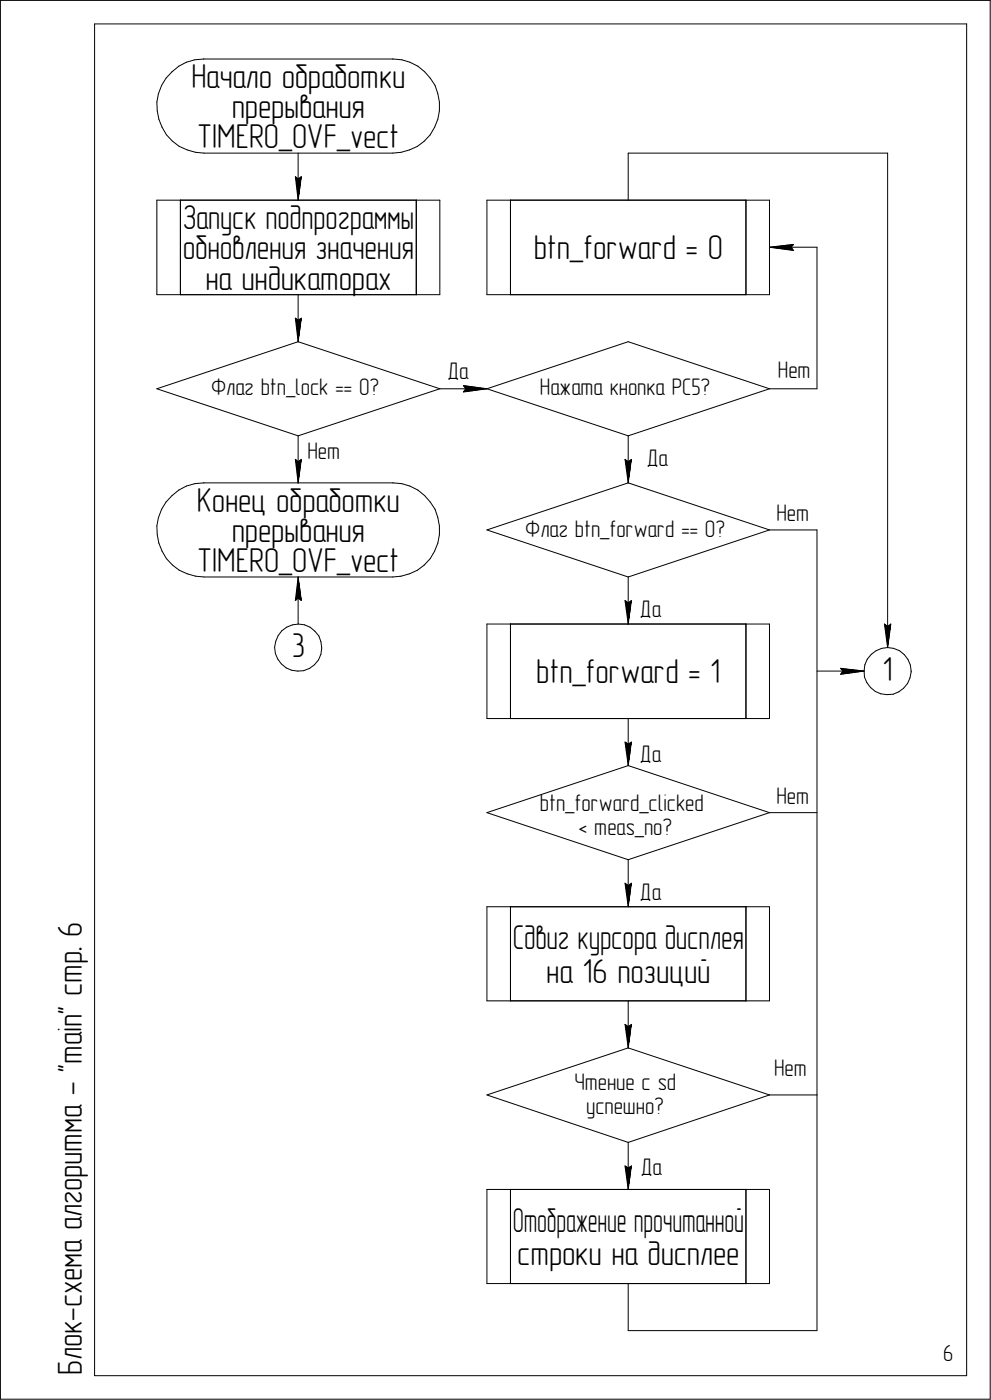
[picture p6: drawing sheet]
<svg xmlns="http://www.w3.org/2000/svg" width="210mm" height="297mm" viewBox="0 0 210 297" stroke-linecap="round" stroke-linejoin="round" font-family="sans-serif">
<defs><g id="words">
<g font-size="7.3">
<text x="40.6" y="18.6">Начало обработки</text>
<text x="49.2" y="25.1">прерывания</text>
<text x="41.8" y="31.5">TIMER0_OVF_vect</text>
<text x="38.8" y="48.6">Запуск подпрограммы</text>
<text x="38.8" y="55.1">обновления значения</text>
<text x="113.2" y="55.1">btn_forward = 0</text>
<text x="43.6" y="61.5">на индикаторах</text>
<text x="41.8" y="108.6">Конец обработки</text>
<text x="49.2" y="115.1">прерывания</text>
<text x="41.9" y="121.5">TIMER0_OVF_vect</text>
<text x="61.9" y="139.6">3</text>
<text x="113.8" y="145.1">btn_forward = 1</text>
<text x="187.2" y="144.6">1</text>
<text x="17.3" y="201.9" transform="rotate(-90 17.3 201.9)">. 6</text>
<text x="108.8" y="201.5">Сдвиг курсора дисплея</text>
<text x="115.9" y="208.6">на 16 позиций</text>
<text x="17.3" y="211.5" transform="rotate(-90 17.3 211.5)">стр</text>
<text x="17.3" y="232.5" transform="rotate(-90 17.3 232.5)">- &quot;main&quot;</text>
<text x="17.3" y="261.2" transform="rotate(-90 17.3 261.2)">алгоритма</text>
<text x="108.8" y="261.5">Отображение прочитанной</text>
<text x="109.7" y="268.6">строки на дисплее</text>
<text x="17.3" y="280.4" transform="rotate(-90 17.3 280.4)">-</text>
<text x="17.3" y="277.6" transform="rotate(-90 17.3 277.6)">схема</text>
<text x="17.3" y="291.9" transform="rotate(-90 17.3 291.9)">Блок</text>
</g>
<g font-size="5.1">
<text x="44.8" y="84">Флаг btn_lock == 0?</text>
<text x="94.9" y="80.4">Да</text>
<text x="114.5" y="84">Нажата кнопка PC5?</text>
<text x="165" y="80.4">Нет</text>
<text x="65.2" y="97.6">Нет</text>
<text x="137.2" y="99">Да</text>
<text x="111.4" y="114">Флаг btn_forward == 0?</text>
<text x="164.7" y="110.7">Нет</text>
<text x="135.7" y="131">Да</text>
<text x="135.7" y="161.9">Да</text>
<text x="114.5" y="172.3">btn_forward_clicked</text>
<text x="164.7" y="170.7">Нет</text>
<text x="122.6" y="177.3">&lt; meas_no?</text>
<text x="135.7" y="191">Да</text>
<text x="121.9" y="231.5">Чтение с sd</text>
<text x="164.2" y="228.6">Нет</text>
<text x="124.4" y="236.5">успешно?</text>
<text x="135.9" y="249.4">Да</text>
</g>
<text font-size="4.9" x="200.1" y="288.9">6</text>
</g></defs>
<g fill="none" stroke="#000" stroke-width=".21">
<path d="M.1 .1v297zM.1 .1h210zM20.1 5.1v287zM20.1 5.1h185zM33.6 19.9l-.3 1.8zM34.3 18.1l-.7 1.8zM35.2 16.6l-.9 1.5zM36.5 15.2l-1.3 1.4zM36.5 15.2l1.4-1.1zM37.9 14.1l1.6-.9zM39.5 13.2l1.8-.5zM41.3 12.7l1.9-.2z"/>
<path d="M43.2 12.5h.1M43.3 12.5h40zM83.4 12.5h.1M83.4 12.5l1.9 .2zM85.3 12.7l1.7 .5zM87 13.2l1.6 .9zM88.6 14.1l1.5 1.1zM90.1 15.2l1.2 1.4zM91.3 16.6l1 1.5zM92.3 18.1l.6 1.8zM92.9 19.9l.3 1.8zM205.1 5.1v287z"/>
<path d="M210.1 .1v297zM33.3 21.7l.1 1.8zM33.4 23.5l.3 1.8zM33.7 25.3l.7 1.7zM34.4 27l.9 1.6zM35.3 28.6l1.3 1.4zM36.6 30l1.4 1.1zM38 31.1l1.7 .7zM39.7 31.8l1.8 .5zM41.5 32.3l1.8 .2zM43.3 32.5h40zM62.7 37.5l.5 5z"/>
<path d="M62.7 37.5l.5 .5zM63.2 38l.7-.5zM63.2 32.5v10zM63.9 37.5l-.7 5zM83.3 32.5l1.8-.2zM85.1 32.3l1.8-.5zM86.9 31.8l1.7-.7zM88.6 31.1l1.4-1.1zM91.3 28.6l-1.3 1.4zM92.2 27l-.9 1.6zM92.9 25.3l-.7 1.7zM93.2 21.7v1.8z"/>
<path d="M93.2 23.5l-.3 1.8zM133.3 32.5v10zM133.3 32.5h55zM188.3 32.5v105zM33.3 42.5v20.1zM33.3 42.5h5zM38.3 42.5v20.1zM38.3 42.5h50zM88.3 42.5v20.1zM88.3 42.5h5zM93.3 42.5v20.1zM103.3 42.5v20.1z"/>
<path d="M103.3 42.5h5zM108.3 42.5v20.1zM108.3 42.5h49.9zM158.2 42.5v20.1zM158.2 42.5h5zM163.2 52.5l5.1 .7zM163.2 52.5h10.1zM163.2 42.5v20.1zM163.2 52.5l5.1-.6zM167.8 52.5l.5 .7zM168.3 51.9l-.5 .6zM173.3 52.5v30z"/>
<path d="M33.3 62.6h5zM38.3 62.6h50zM62.7 67.6l.5 5zM62.7 67.6l.5 .4zM63.2 68l.7-.4zM63.2 62.6v10zM63.2 72.6l30.1 9.9zM63.9 67.6l-.7 5zM88.3 62.6h5zM103.3 62.6h5zM108.3 62.6h49.9zM133.3 72.6l29.9 9.9z"/>
<path d="M158.2 62.6h5zM33.3 82.5l29.9-9.9zM33.3 82.6l29.9 9.9zM62.7 97.5l.5 5zM62.7 97.5l.5 .5zM63.2 92.5l30.1-9.9zM63.2 98l.7-.5zM63.2 92.5v10zM63.9 97.5l-.7 5zM93.3 82.5h10zM98.3 81.9l.5 .6zM98.3 83.2l5-.7z"/>
<path d="M98.3 81.9l5 .7zM98.8 82.5l-.5 .7zM103.3 82.5l30-9.9zM103.3 82.6l30 9.9zM132.6 97.5l.7 .5zM132.6 97.5l.7 5zM133.3 92.5l29.9-9.9zM133.3 98l.6-.5zM133.3 92.5v10zM133.9 97.5l-.6 5zM163.2 82.5h10.1zM33.3 111.7l.1 1.8z"/>
<path d="M33.4 113.5l.3 1.8zM33.6 109.9l-.3 1.8zM33.7 115.3l.7 1.7zM34.3 108.1l-.7 1.8zM34.4 117l.9 1.6zM35.2 106.6l-.9 1.5zM35.3 118.6l1.3 1.4zM36.5 105.2l-1.3 1.4zM36.5 105.2l1.4-1.1zM36.6 120l1.4 1.1zM37.9 104.1l1.6-.9zM39.5 103.2l1.8-.5z"/>
<path d="M41.3 102.7l1.9-.2zM43.2 102.5h.1M43.3 102.5h40zM83.4 102.5h.1M83.4 102.5l1.9 .2zM85.3 102.7l1.7 .5zM87 103.2l1.6 .9zM88.6 104.1l1.5 1.1zM90.1 105.2l1.2 1.4zM91.3 118.6l-1.3 1.4zM91.3 106.6l1 1.5zM92.2 117l-.9 1.6z"/>
<path d="M92.3 108.1l.6 1.8zM92.9 115.3l-.7 1.7zM92.9 109.9l.3 1.8zM93.2 111.7v1.8zM93.2 113.5l-.3 1.8zM103.3 112.5l30-10zM103.3 112.5l30 10zM133.3 102.5l29.9 10zM163.2 112.5h10.1zM173.3 112.5v120zM38 121.1l1.7 .7zM39.7 121.8l1.8 .5z"/>
<path d="M41.5 122.3l1.8 .2zM43.3 122.5h40zM58.3 137.4l.1 1.4zM58.4 138.8l.5 1.2zM58.5 136.1l-.2 1.3zM58.9 140l.8 1zM59 135l-.5 1.1zM59.8 133.9l-.8 1.1zM59.8 133.9l1-.7zM60.8 133.2l1.3-.5zM62.1 132.7l1.2-.2zM62.7 127.5l.5-.5z"/>
<path d="M63.2 127l.7 .5zM63.2 122.5l.7 5zM63.2 122.5v10zM63.2 122.5l-.5 5zM63.3 132.5l1.3 .2zM64.6 132.7l1.2 .5zM65.8 133.2l1 .8zM66.8 134l.8 1zM67.6 135l.5 1.2zM68.1 136.2l.1 1.3zM68.1 138.9l-.5 1.2zM68.2 137.5v.2z"/>
<path d="M68.2 137.7l-.1 1.2zM83.3 122.5l1.8-.2zM85.1 122.3l1.8-.5zM86.9 121.8l1.7-.7zM88.6 121.1l1.4-1.1zM103.3 132.5v20.1zM103.3 132.5h5zM108.3 132.5v20.1zM108.3 132.5h49.9zM132.6 127.5l.7 .5zM132.6 127.5l.7 5zM133.3 122.5l29.9-10z"/>
<path d="M133.3 128l.6-.5zM133.3 122.5v10zM133.9 127.5l-.6 5zM158.2 132.5v20.1zM158.2 132.5h5zM163.2 132.5v20.1zM184 140l-.5 1.1zM184.8 138.9l-.8 1.1zM184.8 138.9l1-.7zM185.8 138.2l1.2-.5zM187 137.7l1.3-.2zM187.6 132.5l.7 5z"/>
<path d="M187.6 132.5l.7 .5zM188.3 137.5l1.3 .2zM188.3 133l.7-.5zM189 132.5l-.7 5zM189.6 137.7l1.2 .5zM190.8 138.2l1.1 .8zM191.9 139l.7 1zM59.7 141l1 .8zM60.7 141.8l1.2 .5zM61.9 142.3l1.3 .2zM63.2 142.5l1.2-.1zM64.4 142.4l1.3-.5z"/>
<path d="M65.7 141.9l1-.8zM67.6 140.1l-.9 1zM103.3 152.6h5zM108.3 152.6h49.9zM132.6 157.6l.7 .4zM132.6 157.6l.7 5zM133.3 158l.6-.4zM133.3 152.6v10zM133.9 157.6l-.6 5zM158.2 152.6h5zM173.3 142.5h10zM178.3 143.2l5-.7z"/>
<path d="M178.3 141.9l5 .6zM178.3 141.9l.5 .6zM178.8 142.5l-.5 .7zM183.3 142.4l.1 1.4zM183.4 143.8l.5 1.1zM183.5 141.1l-.2 1.3zM183.9 144.9l.8 1.1zM184.7 146l1 .8zM185.7 146.8l1.2 .5zM186.9 147.3l1.2 .2zM188.1 147.5l1.4-.1zM189.5 147.4l1.2-.5z"/>
<path d="M190.7 146.9l1-.8zM192.5 145.1l-.8 1zM192.6 140l.5 1.2zM193 143.9l-.5 1.2zM193.1 141.2l.2 1.3zM193.3 142.5v.2zM193.3 142.7l-.3 1.2zM103.3 172.6l30-10zM103.3 172.6l30 9.9zM133.3 162.6l29.9 10zM163.2 172.6h10.1zM103.3 192.5v20z"/>
<path d="M103.3 192.5h5zM108.3 192.5v20zM108.3 192.5h49.9zM132.6 187.5l.7 .5zM132.6 187.5l.7 5zM133.3 182.5l29.9-9.9zM133.3 188l.6-.5zM133.3 182.5v10zM133.9 187.5l-.6 5zM158.2 192.5v20zM158.2 192.5h5zM163.2 192.5v20z"/>
<path d="M103.3 212.5h5zM108.3 212.5h49.9zM132.6 217.5l.7 .5zM132.6 217.5l.7 5zM133.3 218l.6-.5zM133.3 212.5v10zM133.9 217.5l-.6 5zM158.2 212.5h5zM103.3 232.5l30-10zM103.3 232.5l30 10.1zM133.3 222.5l29.9 10zM163.2 232.5h10.1z"/>
<path d="M173.3 232.5v50zM103.3 252.6v19.9zM103.3 252.6h5zM108.3 252.6v19.9zM108.3 252.6h49.9zM132.6 247.6l.7 .4zM132.6 247.6l.7 5zM133.3 242.6l29.9-10.1zM133.3 248l.6-.4zM133.3 242.6v10zM133.9 247.6l-.6 5zM158.2 252.6v19.9z"/>
<path d="M158.2 252.6h5zM163.2 252.6v19.9zM103.3 272.5h5zM108.3 272.5h49.9zM133.3 272.5v10zM158.2 272.5h5zM.1 297.1h210zM20.1 292.1h185zM133.3 282.5h40z"/>
</g>
<g fill="#fff" stroke="#fff" stroke-width=".21">
<path d="M62.1 37h2.4zM62.1 37.1h2.4zM62.1 37.2h2.4zM62.1 37.3h2.4zM62.1 37.3h2.4zM62.1 37.4h2.4zM62.1 37.5h2.4zM62.1 37.6h2.4zM62.2 37.7h2.2zM62.2 37.8h2.2zM62.2 37.8h2.2zM62.2 37.9h2.2zM62.2 38h2.2zM62.2 38.1h2.2zM62.2 38.2h2.2zM62.3 38.3h2zM62.3 38.4h2zM62.3 38.4h2zM62.3 38.5h2zM62.3 38.6h2zM62.3 38.7h2zM62.3 38.8h2zM62.3 38.9h2zM62.4 38.9h1.9zM62.4 39h1.9zM62.4 39.1h1.9zM62.4 39.2h1.9zM62.4 39.3h1.9zM62.4 39.4h1.9zM62.4 39.5h1.9zM62.5 39.5h1.7zM62.5 39.6h1.7zM62.5 39.7h1.7zM62.5 39.8h1.7zM62.5 39.9h1.7zM62.5 40h1.7zM62.5 40h1.7zM62.6 40.1h1.5zM62.6 40.2h1.5zM62.6 40.3h1.5zM62.6 40.4h1.5zM62.6 40.5h1.5zM62.6 40.6h1.5zM62.6 40.6h1.5zM62.6 40.7h1.4zM62.7 40.8h1.3zM62.7 40.9h1.3zM62.7 41h1.2zM62.7 41.1h1.2zM62.7 41.1h1.1zM62.8 41.2h1zM62.8 41.3h1zM62.9 41.4h.9zM62.9 41.5h.9zM62.9 41.6h.8zM63 41.7h.7zM63 41.7h.6zM63 41.8h.6zM63.1 41.9h.4zM63.1 42h.4zM63.2 42.1h.3zM63.2 42.2h.2zM63.2 42.2h.2z"/>
<path d="M62.1 67.1h2.4zM62.1 67.1h2.4zM62.1 67.2h2.4zM62.1 67.3h2.4zM62.1 67.4h2.4zM62.1 67.5h2.4zM62.1 67.6h2.4zM62.1 67.6h2.4zM62.2 67.7h2.2zM62.2 67.8h2.2zM62.2 67.9h2.2zM62.2 68h2.2zM62.2 68.1h2.2zM62.2 68.2h2.2zM62.2 68.2h2.2zM62.3 68.3h2zM62.3 68.4h2zM62.3 68.5h2zM62.3 68.6h2zM62.3 68.7h2zM62.3 68.7h2zM62.3 68.8h2zM62.3 68.9h2zM62.4 69h1.9zM62.4 69.1h1.9zM62.4 69.2h1.9zM62.4 69.3h1.9zM62.4 69.3h1.9zM62.4 69.4h1.9zM62.4 69.5h1.9zM62.5 69.6h1.7zM62.5 69.7h1.7zM62.5 69.8h1.7zM62.5 69.9h1.7zM62.5 69.9h1.7zM62.5 70h1.7zM62.5 70.1h1.7zM62.6 70.2h1.5zM62.6 70.3h1.5zM62.6 70.4h1.5zM62.6 70.4h1.5zM62.6 70.5h1.5zM62.6 70.6h1.5zM62.6 70.7h1.5zM62.6 70.8h1.4zM62.7 70.9h1.3zM62.7 71h1.3zM62.7 71h1.2zM62.7 71.1h1.2zM62.7 71.2h1.1zM62.8 71.3h1zM62.8 71.4h1zM62.9 71.5h.9zM62.9 71.5h.9zM62.9 71.6h.8zM63 71.7h.7zM63 71.8h.6zM63 71.9h.6zM63.1 72h.4zM63.1 72.1h.4zM63.2 72.1h.3zM63.2 72.2h.2zM63.2 72.3h.2z"/>
<path d="M94.9 76.5h4.5zM94.9 76.5h4.5zM94.9 76.6h4.5zM94.9 76.7h4.5zM94.9 76.8h4.5zM94.9 76.9h4.5zM94.9 77h4.5zM94.9 77h4.5zM94.9 77.1h4.5zM94.9 77.2h4.5zM94.9 77.3h4.5zM94.9 77.4h4.5zM94.9 77.5h4.5zM94.9 77.6h4.5zM94.9 77.6h4.5zM94.9 77.7h4.5zM94.9 77.8h4.5zM94.9 77.9h4.5zM94.9 78h4.5zM94.9 78.1h4.5zM94.9 78.1h4.5zM94.9 78.2h4.5zM94.9 78.3h4.5zM94.9 78.4h4.5zM94.9 78.5h4.5zM94.9 78.6h4.5zM94.9 78.7h4.5zM94.9 78.7h4.5zM94.9 78.8h4.5zM94.9 78.9h4.5zM94.9 79h4.5zM94.9 79.1h4.5zM94.9 79.2h4.5zM94.9 79.2h4.5zM94.9 79.3h4.5zM94.9 79.4h4.5zM94.9 79.5h4.5zM94.9 79.6h4.5zM94.9 79.7h4.5zM94.9 79.8h4.5zM94.9 79.8h4.5zM94.9 79.9h4.5zM94.9 80h4.5zM94.9 80.1h4.5zM94.9 80.2h4.5zM94.9 80.3h4.5zM94.9 80.3h4.5zM94.9 80.4h4.5zM94.9 80.5h4.5zM94.9 80.6h4.5zM94.9 80.7h4.5zM94.9 80.8h4.5zM94.9 80.9h4.5zM94.9 80.9h4.5zM94.9 81h4.5zM94.9 81.1h4.5zM94.9 81.2h4.5zM94.9 81.3h4.5zM94.9 81.4h4.5z"/>
<path d="M65.2 93.6h6.9zM65.2 93.7h6.9zM65.2 93.8h6.9zM65.2 93.9h6.9zM65.2 94h6.9zM65.2 94.1h6.9zM65.2 94.1h6.9zM65.2 94.2h6.9zM65.2 94.3h6.9zM65.2 94.4h6.9zM65.2 94.5h6.9zM65.2 94.6h6.9zM65.2 94.7h6.9zM65.2 94.7h6.9zM65.2 94.8h6.9zM65.2 94.9h6.9zM65.2 95h6.9zM65.2 95.1h6.9zM65.2 95.2h6.9zM65.2 95.3h6.9zM65.2 95.3h6.9zM65.2 95.4h6.9zM65.2 95.5h6.9zM65.2 95.6h6.9zM65.2 95.7h6.9zM65.2 95.8h6.9zM65.2 95.8h6.9zM65.2 95.9h6.9zM65.2 96h6.9zM65.2 96.1h6.9zM65.2 96.2h6.9zM65.2 96.3h6.9zM65.2 96.4h6.9zM65.2 96.4h6.9zM65.2 96.5h6.9zM65.2 96.6h6.9zM65.2 96.7h6.9zM65.2 96.8h6.9zM65.2 96.9h6.9zM65.2 96.9h6.9zM65.2 97h6.9zM65.2 97.1h6.9zM65.2 97.2h6.9zM65.2 97.3h6.9zM65.2 97.4h6.9zM65.2 97.5h6.9zM65.2 97.5h6.9zM65.2 97.6h6.9zM65.2 97.7h6.9zM65.2 97.8h6.9zM65.2 97.9h6.9zM65.2 98h6.9zM65.2 98h6.9zM65.2 98.1h6.9zM65.2 98.2h6.9zM65.2 98.3h6.9zM65.2 98.4h6.9zM65.2 98.5h6.9zM65.2 98.6h6.9z"/>
<path d="M62.1 97h2.4zM62.1 97.1h2.4zM62.1 97.2h2.4zM62.1 97.3h2.4zM62.1 97.4h2.4zM62.1 97.5h2.4zM62.1 97.5h2.4zM62.1 97.6h2.4zM62.2 97.7h2.2zM62.2 97.8h2.2zM62.2 97.9h2.2zM62.2 98h2.2zM62.2 98h2.2zM62.2 98.1h2.2zM62.2 98.2h2.2zM62.3 98.3h2zM62.3 98.4h2zM62.3 98.5h2zM62.3 98.6h2zM62.3 98.6h2zM62.3 98.7h2zM62.3 98.8h2zM62.3 98.9h2zM62.4 99h1.9zM62.4 99.1h1.9zM62.4 99.1h1.9zM62.4 99.2h1.9zM62.4 99.3h1.9zM62.4 99.4h1.9zM62.4 99.5h1.9zM62.5 99.6h1.7zM62.5 99.7h1.7zM62.5 99.7h1.7zM62.5 99.8h1.7zM62.5 99.9h1.7zM62.5 100h1.7zM62.5 100.1h1.7zM62.6 100.2h1.5zM62.6 100.2h1.5zM62.6 100.3h1.5zM62.6 100.4h1.5zM62.6 100.5h1.5zM62.6 100.6h1.5zM62.6 100.7h1.5zM62.6 100.8h1.4zM62.7 100.8h1.3zM62.7 100.9h1.3zM62.7 101h1.2zM62.7 101.1h1.2zM62.7 101.2h1.1zM62.8 101.3h1zM62.8 101.3h1zM62.9 101.4h.9zM62.9 101.5h.9zM62.9 101.6h.8zM63 101.7h.7zM63 101.8h.6zM63 101.9h.6zM63.1 101.9h.4zM63.1 102h.4zM63.2 102.1h.3zM63.2 102.2h.2zM63.2 102.3h.2z"/>
<path d="M97.8 81.4h.7zM97.8 81.4h1.3zM97.8 81.5h1.9zM97.8 81.6h2.5zM97.8 81.7h3.1zM97.8 81.8h3.7zM97.8 81.9h4zM97.8 82h4.1zM97.8 82h4.3zM97.8 82.1h4.6zM97.8 82.2h4.7zM97.8 82.3h4.9zM97.8 82.4h5.2zM97.8 82.5h5.3zM97.8 82.6h5.5zM97.8 82.6h5.3zM97.8 82.7h5.1zM97.8 82.8h4.9zM97.8 82.9h4.6zM97.8 83h4.4zM97.8 83.1h4.2zM97.8 83.1h4zM97.8 83.2h3.7zM97.8 83.3h3.1zM97.8 83.4h2.5zM97.8 83.5h1.9zM97.8 83.6h1.3zM97.8 83.7h.7z"/>
<path d="M137.2 95.1h4.4zM137.2 95.2h4.4zM137.2 95.3h4.4zM137.2 95.3h4.4zM137.2 95.4h4.4zM137.2 95.5h4.4zM137.2 95.6h4.4zM137.2 95.7h4.4zM137.2 95.8h4.4zM137.2 95.8h4.4zM137.2 95.9h4.4zM137.2 96h4.4zM137.2 96.1h4.4zM137.2 96.2h4.4zM137.2 96.3h4.4zM137.2 96.4h4.4zM137.2 96.4h4.4zM137.2 96.5h4.4zM137.2 96.6h4.4zM137.2 96.7h4.4zM137.2 96.8h4.4zM137.2 96.9h4.4zM137.2 96.9h4.4zM137.2 97h4.4zM137.2 97.1h4.4zM137.2 97.2h4.4zM137.2 97.3h4.4zM137.2 97.4h4.4zM137.2 97.5h4.4zM137.2 97.5h4.4zM137.2 97.6h4.4zM137.2 97.7h4.4zM137.2 97.8h4.4zM137.2 97.9h4.4zM137.2 98h4.4zM137.2 98h4.4zM137.2 98.1h4.4zM137.2 98.2h4.4zM137.2 98.3h4.4zM137.2 98.4h4.4zM137.2 98.5h4.4zM137.2 98.6h4.4zM137.2 98.6h4.4zM137.2 98.7h4.4zM137.2 98.8h4.4zM137.2 98.9h4.4zM137.2 99h4.4zM137.2 99.1h4.4zM137.2 99.1h4.4zM137.2 99.2h4.4zM137.2 99.3h4.4zM137.2 99.4h4.4zM137.2 99.5h4.4zM137.2 99.6h4.4zM137.2 99.7h4.4zM137.2 99.7h4.4zM137.2 99.8h4.4zM137.2 99.9h4.4zM137.2 100h4.4z"/>
<path d="M132.1 97h2.4zM132.2 97.1h2.3zM132.2 97.2h2.3zM132.2 97.3h2.3zM132.2 97.4h2.3zM132.2 97.5h2.3zM132.2 97.5h2.3zM132.2 97.6h2.3zM132.2 97.7h2.3zM132.2 97.8h2.3zM132.2 97.9h2.3zM132.2 98h2.3zM132.2 98h2.3zM132.2 98.1h2.3zM132.2 98.2h2.3zM132.2 98.3h2.2zM132.2 98.4h2.2zM132.2 98.5h2.2zM132.3 98.6h2.1zM132.3 98.6h2.1zM132.3 98.7h2.1zM132.3 98.8h2.1zM132.3 98.9h2zM132.3 99h2zM132.3 99.1h2zM132.3 99.1h2zM132.3 99.2h2zM132.4 99.3h1.9zM132.4 99.4h1.9zM132.4 99.5h1.9zM132.4 99.6h1.8zM132.4 99.7h1.8zM132.4 99.7h1.8zM132.4 99.8h1.8zM132.4 99.9h1.8zM132.4 100h1.8zM132.5 100.1h1.7zM132.5 100.2h1.6zM132.5 100.2h1.6zM132.5 100.3h1.6zM132.5 100.4h1.6zM132.5 100.5h1.6zM132.5 100.6h1.6zM132.5 100.7h1.6zM132.5 100.8h1.5zM132.6 100.8h1.4zM132.6 100.9h1.4zM132.7 101h1.2zM132.7 101.1h1.2zM132.8 101.2h1.1zM132.8 101.3h1.1zM132.8 101.3h1zM132.8 101.4h1zM132.8 101.5h1zM132.9 101.6h.8zM132.9 101.7h.8zM133 101.8h.6zM133 101.9h.6zM133 101.9h.5zM133.1 102h.4zM133.1 102.1h.4zM133.2 102.2h.2zM133.2 102.3h.2z"/>
<path d="M135.7 127.1h4.5zM135.7 127.2h4.5zM135.7 127.3h4.5zM135.7 127.3h4.5zM135.7 127.4h4.5zM135.7 127.5h4.5zM135.7 127.6h4.5zM135.7 127.7h4.5zM135.7 127.8h4.5zM135.7 127.8h4.5zM135.7 127.9h4.5zM135.7 128h4.5zM135.7 128.1h4.5zM135.7 128.2h4.5zM135.7 128.3h4.5zM135.7 128.4h4.5zM135.7 128.4h4.5zM135.7 128.5h4.5zM135.7 128.6h4.5zM135.7 128.7h4.5zM135.7 128.8h4.5zM135.7 128.9h4.5zM135.7 128.9h4.5zM135.7 129h4.5zM135.7 129.1h4.5zM135.7 129.2h4.5zM135.7 129.3h4.5zM135.7 129.4h4.5zM135.7 129.5h4.5zM135.7 129.5h4.5zM135.7 129.6h4.5zM135.7 129.7h4.5zM135.7 129.8h4.5zM135.7 129.9h4.5zM135.7 130h4.5zM135.7 130h4.5zM135.7 130.1h4.5zM135.7 130.2h4.5zM135.7 130.3h4.5zM135.7 130.4h4.5zM135.7 130.5h4.5zM135.7 130.6h4.5zM135.7 130.6h4.5zM135.7 130.7h4.5zM135.7 130.8h4.5zM135.7 130.9h4.5zM135.7 131h4.5zM135.7 131.1h4.5zM135.7 131.1h4.5zM135.7 131.2h4.5zM135.7 131.3h4.5zM135.7 131.4h4.5zM135.7 131.5h4.5zM135.7 131.6h4.5zM135.7 131.7h4.5zM135.7 131.7h4.5zM135.7 131.8h4.5zM135.7 131.9h4.5zM135.7 132h4.5z"/>
<path d="M164.8 106.8h6.9zM164.8 106.8h6.9zM164.8 106.9h6.9zM164.8 107h6.9zM164.8 107.1h6.9zM164.8 107.2h6.9zM164.8 107.3h6.9zM164.8 107.4h6.9zM164.8 107.4h6.9zM164.8 107.5h6.9zM164.8 107.6h6.9zM164.8 107.7h6.9zM164.8 107.8h6.9zM164.8 107.9h6.9zM164.8 108h6.9zM164.8 108h6.9zM164.8 108.1h6.9zM164.8 108.2h6.9zM164.8 108.3h6.9zM164.8 108.4h6.9zM164.8 108.5h6.9zM164.8 108.5h6.9zM164.8 108.6h6.9zM164.8 108.7h6.9zM164.8 108.8h6.9zM164.8 108.9h6.9zM164.8 109h6.9zM164.8 109.1h6.9zM164.8 109.1h6.9zM164.8 109.2h6.9zM164.8 109.3h6.9zM164.8 109.4h6.9zM164.8 109.5h6.9zM164.8 109.6h6.9zM164.8 109.6h6.9zM164.8 109.7h6.9zM164.8 109.8h6.9zM164.8 109.9h6.9zM164.8 110h6.9zM164.8 110.1h6.9zM164.8 110.2h6.9zM164.8 110.2h6.9zM164.8 110.3h6.9zM164.8 110.4h6.9zM164.8 110.5h6.9zM164.8 110.6h6.9zM164.8 110.7h6.9zM164.8 110.7h6.9zM164.8 110.8h6.9zM164.8 110.9h6.9zM164.8 111h6.9zM164.8 111.1h6.9zM164.8 111.2h6.9zM164.8 111.3h6.9zM164.8 111.3h6.9zM164.8 111.4h6.9zM164.8 111.5h6.9zM164.8 111.6h6.9zM164.8 111.7h6.9z"/>
<path d="M132.1 127h2.4zM132.2 127.1h2.3zM132.2 127.2h2.3zM132.2 127.3h2.3zM132.2 127.3h2.3zM132.2 127.4h2.3zM132.2 127.5h2.3zM132.2 127.6h2.3zM132.2 127.7h2.3zM132.2 127.8h2.3zM132.2 127.8h2.3zM132.2 127.9h2.3zM132.2 128h2.3zM132.2 128.1h2.3zM132.2 128.2h2.3zM132.2 128.3h2.2zM132.2 128.4h2.2zM132.2 128.4h2.2zM132.3 128.5h2.1zM132.3 128.6h2.1zM132.3 128.7h2.1zM132.3 128.8h2.1zM132.3 128.9h2zM132.3 128.9h2zM132.3 129h2zM132.3 129.1h2zM132.3 129.2h2zM132.4 129.3h1.9zM132.4 129.4h1.9zM132.4 129.5h1.9zM132.4 129.5h1.8zM132.4 129.6h1.8zM132.4 129.7h1.8zM132.4 129.8h1.8zM132.4 129.9h1.8zM132.4 130h1.8zM132.5 130h1.7zM132.5 130.1h1.6zM132.5 130.2h1.6zM132.5 130.3h1.6zM132.5 130.4h1.6zM132.5 130.5h1.6zM132.5 130.6h1.6zM132.5 130.6h1.6zM132.5 130.7h1.5zM132.6 130.8h1.4zM132.6 130.9h1.4zM132.7 131h1.2zM132.7 131.1h1.2zM132.8 131.1h1.1zM132.8 131.2h1.1zM132.8 131.3h1zM132.8 131.4h1zM132.8 131.5h1zM132.9 131.6h.8zM132.9 131.7h.8zM133 131.7h.6zM133 131.8h.6zM133 131.9h.5zM133.1 132h.4zM133.1 132.1h.4zM133.2 132.2h.2zM133.2 132.2h.2z"/>
<path d="M132.1 157.1h2.4zM132.2 157.1h2.3zM132.2 157.2h2.3zM132.2 157.3h2.3zM132.2 157.4h2.3zM132.2 157.5h2.3zM132.2 157.6h2.3zM132.2 157.6h2.3zM132.2 157.7h2.3zM132.2 157.8h2.3zM132.2 157.9h2.3zM132.2 158h2.3zM132.2 158.1h2.3zM132.2 158.2h2.3zM132.2 158.2h2.3zM132.2 158.3h2.2zM132.2 158.4h2.2zM132.2 158.5h2.2zM132.3 158.6h2.1zM132.3 158.7h2.1zM132.3 158.8h2.1zM132.3 158.8h2.1zM132.3 158.9h2zM132.3 159h2zM132.3 159.1h2zM132.3 159.2h2zM132.3 159.3h2zM132.4 159.3h1.9zM132.4 159.4h1.9zM132.4 159.5h1.9zM132.4 159.6h1.8zM132.4 159.7h1.8zM132.4 159.8h1.8zM132.4 159.9h1.8zM132.4 159.9h1.8zM132.4 160h1.8zM132.5 160.1h1.7zM132.5 160.2h1.6zM132.5 160.3h1.6zM132.5 160.4h1.6zM132.5 160.4h1.6zM132.5 160.5h1.6zM132.5 160.6h1.6zM132.5 160.7h1.6zM132.5 160.8h1.5zM132.6 160.9h1.4zM132.6 161h1.4zM132.7 161h1.2zM132.7 161.1h1.2zM132.8 161.2h1.1zM132.8 161.3h1.1zM132.8 161.4h1zM132.8 161.5h1zM132.8 161.5h1zM132.9 161.6h.8zM132.9 161.7h.8zM133 161.8h.6zM133 161.9h.6zM133 162h.5zM133.1 162.1h.4zM133.1 162.1h.4zM133.2 162.2h.2zM133.2 162.3h.2z"/>
<path d="M135.7 187.1h4.5zM135.7 187.2h4.5zM135.7 187.3h4.5zM135.7 187.4h4.5zM135.7 187.5h4.5zM135.7 187.5h4.5zM135.7 187.6h4.5zM135.7 187.7h4.5zM135.7 187.8h4.5zM135.7 187.9h4.5zM135.7 188h4.5zM135.7 188h4.5zM135.7 188.1h4.5zM135.7 188.2h4.5zM135.7 188.3h4.5zM135.7 188.4h4.5zM135.7 188.5h4.5zM135.7 188.6h4.5zM135.7 188.6h4.5zM135.7 188.7h4.5zM135.7 188.8h4.5zM135.7 188.9h4.5zM135.7 189h4.5zM135.7 189.1h4.5zM135.7 189.1h4.5zM135.7 189.2h4.5zM135.7 189.3h4.5zM135.7 189.4h4.5zM135.7 189.5h4.5zM135.7 189.6h4.5zM135.7 189.7h4.5zM135.7 189.7h4.5zM135.7 189.8h4.5zM135.7 189.9h4.5zM135.7 190h4.5zM135.7 190.1h4.5zM135.7 190.2h4.5zM135.7 190.2h4.5zM135.7 190.3h4.5zM135.7 190.4h4.5zM135.7 190.5h4.5zM135.7 190.6h4.5zM135.7 190.7h4.5zM135.7 190.8h4.5zM135.7 190.8h4.5zM135.7 190.9h4.5zM135.7 191h4.5zM135.7 191.1h4.5zM135.7 191.2h4.5zM135.7 191.3h4.5zM135.7 191.3h4.5zM135.7 191.4h4.5zM135.7 191.5h4.5zM135.7 191.6h4.5zM135.7 191.7h4.5zM135.7 191.8h4.5zM135.7 191.9h4.5zM135.7 191.9h4.5zM135.7 192h4.5z"/>
<path d="M164.8 166.8h6.9zM164.8 166.9h6.9zM164.8 167h6.9zM164.8 167h6.9zM164.8 167.1h6.9zM164.8 167.2h6.9zM164.8 167.3h6.9zM164.8 167.4h6.9zM164.8 167.5h6.9zM164.8 167.6h6.9zM164.8 167.6h6.9zM164.8 167.7h6.9zM164.8 167.8h6.9zM164.8 167.9h6.9zM164.8 168h6.9zM164.8 168.1h6.9zM164.8 168.1h6.9zM164.8 168.2h6.9zM164.8 168.3h6.9zM164.8 168.4h6.9zM164.8 168.5h6.9zM164.8 168.6h6.9zM164.8 168.7h6.9zM164.8 168.7h6.9zM164.8 168.8h6.9zM164.8 168.9h6.9zM164.8 169h6.9zM164.8 169.1h6.9zM164.8 169.2h6.9zM164.8 169.2h6.9zM164.8 169.3h6.9zM164.8 169.4h6.9zM164.8 169.5h6.9zM164.8 169.6h6.9zM164.8 169.7h6.9zM164.8 169.8h6.9zM164.8 169.8h6.9zM164.8 169.9h6.9zM164.8 170h6.9zM164.8 170.1h6.9zM164.8 170.2h6.9zM164.8 170.3h6.9zM164.8 170.3h6.9zM164.8 170.4h6.9zM164.8 170.5h6.9zM164.8 170.6h6.9zM164.8 170.7h6.9zM164.8 170.8h6.9zM164.8 170.9h6.9zM164.8 170.9h6.9zM164.8 171h6.9zM164.8 171.1h6.9zM164.8 171.2h6.9zM164.8 171.3h6.9zM164.8 171.4h6.9zM164.8 171.5h6.9zM164.8 171.5h6.9zM164.8 171.6h6.9zM164.8 171.7h6.9z"/>
<path d="M132.1 187h2.4zM132.2 187.1h2.3zM132.2 187.2h2.3zM132.2 187.3h2.3zM132.2 187.4h2.3zM132.2 187.5h2.3zM132.2 187.5h2.3zM132.2 187.6h2.3zM132.2 187.7h2.3zM132.2 187.8h2.3zM132.2 187.9h2.3zM132.2 188h2.3zM132.2 188h2.3zM132.2 188.1h2.3zM132.2 188.2h2.3zM132.2 188.3h2.2zM132.2 188.4h2.2zM132.2 188.5h2.2zM132.3 188.6h2.1zM132.3 188.6h2.1zM132.3 188.7h2.1zM132.3 188.8h2.1zM132.3 188.9h2zM132.3 189h2zM132.3 189.1h2zM132.3 189.1h2zM132.3 189.2h2zM132.4 189.3h1.9zM132.4 189.4h1.9zM132.4 189.5h1.9zM132.4 189.6h1.8zM132.4 189.7h1.8zM132.4 189.7h1.8zM132.4 189.8h1.8zM132.4 189.9h1.8zM132.4 190h1.8zM132.5 190.1h1.7zM132.5 190.2h1.6zM132.5 190.2h1.6zM132.5 190.3h1.6zM132.5 190.4h1.6zM132.5 190.5h1.6zM132.5 190.6h1.6zM132.5 190.7h1.6zM132.5 190.8h1.5zM132.6 190.8h1.4zM132.6 190.9h1.4zM132.7 191h1.2zM132.7 191.1h1.2zM132.8 191.2h1.1zM132.8 191.3h1.1zM132.8 191.3h1zM132.8 191.4h1zM132.8 191.5h1zM132.9 191.6h.8zM132.9 191.7h.8zM133 191.8h.6zM133 191.9h.6zM133 191.9h.5zM133.1 192h.4zM133.1 192.1h.4zM133.2 192.2h.2zM133.2 192.3h.2z"/>
<path d="M132.1 217h2.4zM132.2 217.1h2.3zM132.2 217.2h2.3zM132.2 217.3h2.3zM132.2 217.3h2.3zM132.2 217.4h2.3zM132.2 217.5h2.3zM132.2 217.6h2.3zM132.2 217.7h2.3zM132.2 217.8h2.3zM132.2 217.8h2.3zM132.2 217.9h2.3zM132.2 218h2.3zM132.2 218.1h2.3zM132.2 218.2h2.3zM132.2 218.3h2.2zM132.2 218.4h2.2zM132.2 218.4h2.2zM132.3 218.5h2.1zM132.3 218.6h2.1zM132.3 218.7h2.1zM132.3 218.8h2.1zM132.3 218.9h2zM132.3 218.9h2zM132.3 219h2zM132.3 219.1h2zM132.3 219.2h2zM132.4 219.3h1.9zM132.4 219.4h1.9zM132.4 219.5h1.9zM132.4 219.5h1.8zM132.4 219.6h1.8zM132.4 219.7h1.8zM132.4 219.8h1.8zM132.4 219.9h1.8zM132.4 220h1.8zM132.5 220h1.7zM132.5 220.1h1.6zM132.5 220.2h1.6zM132.5 220.3h1.6zM132.5 220.4h1.6zM132.5 220.5h1.6zM132.5 220.6h1.6zM132.5 220.6h1.6zM132.5 220.7h1.5zM132.6 220.8h1.4zM132.6 220.9h1.4zM132.7 221h1.2zM132.7 221.1h1.2zM132.8 221.1h1.1zM132.8 221.2h1.1zM132.8 221.3h1zM132.8 221.4h1zM132.8 221.5h1zM132.9 221.6h.8zM132.9 221.7h.8zM133 221.7h.6zM133 221.8h.6zM133 221.9h.5zM133.1 222h.4zM133.1 222.1h.4zM133.2 222.2h.2zM133.2 222.3h.2z"/>
<path d="M136 245.4h4.4zM136 245.5h4.4zM136 245.6h4.4zM136 245.7h4.4zM136 245.8h4.4zM136 245.9h4.4zM136 246h4.4zM136 246h4.4zM136 246.1h4.4zM136 246.2h4.4zM136 246.3h4.4zM136 246.4h4.4zM136 246.5h4.4zM136 246.5h4.4zM136 246.6h4.4zM136 246.7h4.4zM136 246.8h4.4zM136 246.9h4.4zM136 247h4.4zM136 247.1h4.4zM136 247.1h4.4zM136 247.2h4.4zM136 247.3h4.4zM136 247.4h4.4zM136 247.5h4.4zM136 247.6h4.4zM136 247.7h4.4zM136 247.7h4.4zM136 247.8h4.4zM136 247.9h4.4zM136 248h4.4zM136 248.1h4.4zM136 248.2h4.4zM136 248.2h4.4zM136 248.3h4.4zM136 248.4h4.4zM136 248.5h4.4zM136 248.6h4.4zM136 248.7h4.4zM136 248.8h4.4zM136 248.8h4.4zM136 248.9h4.4zM136 249h4.4zM136 249.1h4.4zM136 249.2h4.4zM136 249.3h4.4zM136 249.3h4.4zM136 249.4h4.4zM136 249.5h4.4zM136 249.6h4.4zM136 249.7h4.4zM136 249.8h4.4zM136 249.9h4.4zM136 249.9h4.4zM136 250h4.4zM136 250.1h4.4zM136 250.2h4.4zM136 250.3h4.4zM136 250.4h4.4z"/>
<path d="M164.3 224.6h6.9zM164.3 224.7h6.9zM164.3 224.8h6.9zM164.3 224.9h6.9zM164.3 225h6.9zM164.3 225h6.9zM164.3 225.1h6.9zM164.3 225.2h6.9zM164.3 225.3h6.9zM164.3 225.4h6.9zM164.3 225.5h6.9zM164.3 225.6h6.9zM164.3 225.6h6.9zM164.3 225.7h6.9zM164.3 225.8h6.9zM164.3 225.9h6.9zM164.3 226h6.9zM164.3 226.1h6.9zM164.3 226.1h6.9zM164.3 226.2h6.9zM164.3 226.3h6.9zM164.3 226.4h6.9zM164.3 226.5h6.9zM164.3 226.6h6.9zM164.3 226.7h6.9zM164.3 226.7h6.9zM164.3 226.8h6.9zM164.3 226.9h6.9zM164.3 227h6.9zM164.3 227.1h6.9zM164.3 227.2h6.9zM164.3 227.2h6.9zM164.3 227.3h6.9zM164.3 227.4h6.9zM164.3 227.5h6.9zM164.3 227.6h6.9zM164.3 227.7h6.9zM164.3 227.8h6.9zM164.3 227.8h6.9zM164.3 227.9h6.9zM164.3 228h6.9zM164.3 228.1h6.9zM164.3 228.2h6.9zM164.3 228.3h6.9zM164.3 228.3h6.9zM164.3 228.4h6.9zM164.3 228.5h6.9zM164.3 228.6h6.9zM164.3 228.7h6.9zM164.3 228.8h6.9zM164.3 228.9h6.9zM164.3 228.9h6.9zM164.3 229h6.9zM164.3 229.1h6.9zM164.3 229.2h6.9zM164.3 229.3h6.9zM164.3 229.4h6.9zM164.3 229.4h6.9zM164.3 229.5h6.9z"/>
<path d="M132.1 247.1h2.4zM132.2 247.1h2.3zM132.2 247.2h2.3zM132.2 247.3h2.3zM132.2 247.4h2.3zM132.2 247.5h2.3zM132.2 247.6h2.3zM132.2 247.7h2.3zM132.2 247.7h2.3zM132.2 247.8h2.3zM132.2 247.9h2.3zM132.2 248h2.3zM132.2 248.1h2.3zM132.2 248.2h2.3zM132.2 248.2h2.3zM132.2 248.3h2.2zM132.2 248.4h2.2zM132.2 248.5h2.2zM132.3 248.6h2.1zM132.3 248.7h2.1zM132.3 248.8h2.1zM132.3 248.8h2.1zM132.3 248.9h2zM132.3 249h2zM132.3 249.1h2zM132.3 249.2h2zM132.3 249.3h2zM132.4 249.3h1.9zM132.4 249.4h1.9zM132.4 249.5h1.9zM132.4 249.6h1.8zM132.4 249.7h1.8zM132.4 249.8h1.8zM132.4 249.9h1.8zM132.4 249.9h1.8zM132.4 250h1.8zM132.5 250.1h1.7zM132.5 250.2h1.6zM132.5 250.3h1.6zM132.5 250.4h1.6zM132.5 250.4h1.6zM132.5 250.5h1.6zM132.5 250.6h1.6zM132.5 250.7h1.6zM132.5 250.8h1.5zM132.6 250.9h1.4zM132.6 251h1.4zM132.7 251h1.2zM132.7 251.1h1.2zM132.8 251.2h1.1zM132.8 251.3h1.1zM132.8 251.4h1zM132.8 251.5h1zM132.8 251.5h1zM132.9 251.6h.8zM132.9 251.7h.8zM133 251.8h.6zM133 251.9h.6zM133 252h.5zM133.1 252.1h.4zM133.1 252.1h.4zM133.2 252.2h.2zM133.2 252.3h.2z"/>
<path d="M168.1 51.4h.6zM167.6 51.5h1.1zM167 51.6h1.7zM166.4 51.6h2.3zM165.8 51.7h2.9zM165.1 51.8h3.6zM164.9 51.9h3.8zM164.7 52h4zM164.4 52.1h4.3zM164.2 52.2h4.5zM164 52.2h4.7zM163.7 52.3h5zM163.5 52.4h5.2zM163.2 52.5h5.5zM163.5 52.6h5.2zM163.7 52.7h5zM163.9 52.7h4.8zM164.1 52.8h4.6zM164.3 52.9h4.4zM164.5 53h4.2zM164.8 53.1h3.9zM164.9 53.2h3.8zM165.1 53.3h3.6zM165.8 53.3h2.9zM166.4 53.4h2.3zM167 53.5h1.7zM167.6 53.6h1.1zM168.1 53.7h.6z"/>
<path d="M177.8 141.4h.7zM177.8 141.5h1.3zM177.8 141.6h1.9zM177.8 141.6h2.5zM177.8 141.7h3.1zM177.8 141.8h3.7zM177.8 141.9h4zM177.8 142h4.2zM177.8 142.1h4.4zM177.8 142.2h4.7zM177.8 142.2h4.9zM177.8 142.3h5.1zM177.8 142.4h5.3zM177.8 142.5h5.5zM177.8 142.6h5.3zM177.8 142.7h5.2zM177.8 142.7h4.9zM177.8 142.8h4.7zM177.8 142.9h4.6zM177.8 143h4.3zM177.8 143.1h4.1zM177.8 143.2h4zM177.8 143.3h3.7zM177.8 143.3h3.1zM177.8 143.4h2.5zM177.8 143.5h1.9zM177.8 143.6h1.3zM177.8 143.7h.7z"/>
<path d="M187 132h2.5zM187.1 132.1h2.4zM187.1 132.2h2.4zM187.1 132.2h2.4zM187.1 132.3h2.4zM187.1 132.4h2.4zM187.1 132.5h2.4zM187.1 132.6h2.4zM187.2 132.7h2.2zM187.2 132.8h2.2zM187.2 132.8h2.2zM187.2 132.9h2.2zM187.2 133h2.2zM187.2 133.1h2.2zM187.2 133.2h2.2zM187.3 133.3h2zM187.3 133.4h2zM187.3 133.4h2zM187.3 133.5h2zM187.3 133.6h2zM187.3 133.7h2zM187.3 133.8h2zM187.3 133.9h1.9zM187.4 133.9h1.8zM187.4 134h1.8zM187.4 134.1h1.8zM187.4 134.2h1.8zM187.4 134.3h1.8zM187.4 134.4h1.8zM187.4 134.5h1.8zM187.5 134.5h1.6zM187.5 134.6h1.6zM187.5 134.7h1.6zM187.5 134.8h1.6zM187.5 134.9h1.6zM187.5 135h1.6zM187.5 135h1.6zM187.5 135.1h1.6zM187.5 135.2h1.6zM187.5 135.3h1.6zM187.5 135.4h1.6zM187.5 135.5h1.6zM187.5 135.6h1.6zM187.5 135.6h1.6zM187.5 135.7h1.5zM187.6 135.8h1.4zM187.6 135.9h1.4zM187.7 136h1.2zM187.7 136.1h1.2zM187.8 136.1h1.1zM187.8 136.2h1zM187.8 136.3h1zM187.9 136.4h.8zM187.9 136.5h.8zM188 136.6h.7zM188 136.7h.6zM188 136.7h.6zM188 136.8h.6zM188 136.9h.6zM188.1 137h.5zM188.1 137.1h.4zM188.2 137.2h.3zM188.2 137.2h.3z"/>
<path d="M63.2 122.8h.2zM63.2 122.9h.2zM63.2 122.9h.3zM63.1 123h.4zM63.1 123.1h.4zM63 123.2h.6zM63 123.3h.6zM63 123.4h.7zM62.9 123.4h.8zM62.9 123.5h.9zM62.9 123.6h.9zM62.8 123.7h1zM62.8 123.8h1zM62.7 123.9h1.1zM62.7 124h1.2zM62.7 124h1.2zM62.7 124.1h1.3zM62.7 124.2h1.3zM62.6 124.3h1.4zM62.6 124.4h1.5zM62.6 124.5h1.5zM62.6 124.5h1.5zM62.6 124.6h1.5zM62.6 124.7h1.5zM62.6 124.8h1.5zM62.6 124.9h1.5zM62.5 125h1.7zM62.5 125.1h1.7zM62.5 125.1h1.7zM62.5 125.2h1.7zM62.5 125.3h1.7zM62.5 125.4h1.7zM62.5 125.5h1.7zM62.4 125.6h1.9zM62.4 125.6h1.9zM62.4 125.7h1.9zM62.4 125.8h1.9zM62.4 125.9h1.9zM62.4 126h1.9zM62.4 126.1h1.9zM62.3 126.2h2zM62.3 126.2h2zM62.3 126.3h2zM62.3 126.4h2zM62.3 126.5h2zM62.3 126.6h2zM62.3 126.7h2zM62.3 126.7h2zM62.2 126.8h2.2zM62.2 126.9h2.2zM62.2 127h2.2zM62.2 127.1h2.2zM62.2 127.2h2.2zM62.2 127.3h2.2zM62.2 127.3h2.2zM62.1 127.4h2.4zM62.1 127.5h2.4zM62.1 127.6h2.4zM62.1 127.7h2.4zM62.1 127.8h2.4zM62.1 127.8h2.4zM62.1 127.9h2.4z"/>
<path d="M135.7 158h4.5zM135.7 158.1h4.5zM135.7 158.2h4.5zM135.7 158.2h4.5zM135.7 158.3h4.5zM135.7 158.4h4.5zM135.7 158.5h4.5zM135.7 158.6h4.5zM135.7 158.7h4.5zM135.7 158.7h4.5zM135.7 158.8h4.5zM135.7 158.9h4.5zM135.7 159h4.5zM135.7 159.1h4.5zM135.7 159.2h4.5zM135.7 159.3h4.5zM135.7 159.3h4.5zM135.7 159.4h4.5zM135.7 159.5h4.5zM135.7 159.6h4.5zM135.7 159.7h4.5zM135.7 159.8h4.5zM135.7 159.9h4.5zM135.7 159.9h4.5zM135.7 160h4.5zM135.7 160.1h4.5zM135.7 160.2h4.5zM135.7 160.3h4.5zM135.7 160.4h4.5zM135.7 160.4h4.5zM135.7 160.5h4.5zM135.7 160.6h4.5zM135.7 160.7h4.5zM135.7 160.8h4.5zM135.7 160.9h4.5zM135.7 161h4.5zM135.7 161h4.5zM135.7 161.1h4.5zM135.7 161.2h4.5zM135.7 161.3h4.5zM135.7 161.4h4.5zM135.7 161.5h4.5zM135.7 161.5h4.5zM135.7 161.6h4.5zM135.7 161.7h4.5zM135.7 161.8h4.5zM135.7 161.9h4.5zM135.7 162h4.5zM135.7 162.1h4.5zM135.7 162.1h4.5zM135.7 162.2h4.5zM135.7 162.3h4.5zM135.7 162.4h4.5zM135.7 162.5h4.5zM135.7 162.6h4.5zM135.7 162.6h4.5zM135.7 162.7h4.5zM135.7 162.8h4.5zM135.7 162.9h4.5z"/>
<path d="M11.8 195.7h7.1zM11.8 195.8h7.1zM11.8 195.9h7.1zM11.8 196h7.1zM11.8 196.1h7.1zM11.8 196.2h7.1zM11.8 196.3h7.1zM11.8 196.3h7.1zM11.8 196.4h7.1zM11.8 196.5h7.1zM11.8 196.6h7.1zM11.8 196.7h7.1zM11.8 196.8h7.1zM11.8 196.9h7.1zM11.8 196.9h7.1zM11.8 197h7.1zM11.8 197.1h7.1zM11.8 197.2h7.1zM11.8 197.3h7.1zM11.8 197.4h7.1zM11.8 197.4h7.1zM11.8 197.5h7.1zM11.8 197.6h7.1zM11.8 197.7h7.1zM11.8 197.8h7.1zM11.8 197.9h7.1zM11.8 198h7.1zM11.8 198h7.1zM11.8 198.1h7.1zM11.8 198.2h7.1zM11.8 198.3h7.1zM11.8 198.4h7.1zM11.8 198.5h7.1zM11.8 198.5h7.1zM11.8 198.6h7.1zM11.8 198.7h7.1zM11.8 198.8h7.1zM11.8 198.9h7.1zM11.8 199h7.1zM11.8 199.1h7.1zM11.8 199.1h7.1zM11.8 199.2h7.1zM11.8 199.3h7.1zM11.8 199.4h7.1zM11.8 199.5h7.1zM11.8 199.6h7.1zM11.8 199.6h7.1zM11.8 199.7h7.1zM11.8 199.8h7.1zM11.8 199.9h7.1zM11.8 200h7.1zM11.8 200.1h7.1zM11.8 200.2h7.1zM11.8 200.2h7.1zM11.8 200.3h7.1zM11.8 200.4h7.1zM11.8 200.5h7.1zM11.8 200.6h7.1zM11.8 200.7h7.1zM11.8 200.7h7.1zM11.8 200.8h7.1zM11.8 200.9h7.1zM11.8 201h7.1zM11.8 201.1h7.1zM11.8 201.2h7.1zM11.8 201.3h7.1zM11.8 201.3h7.1zM11.8 201.4h7.1zM11.8 201.5h7.1zM11.8 201.6h7.1zM11.8 201.7h7.1zM11.8 201.8h7.1zM11.8 201.8h7.1zM11.8 201.9h7.1zM11.8 202h7.1zM11.8 202.1h7.1zM11.8 202.2h7.1zM11.8 202.3h7.1zM11.8 202.4h7.1zM11.8 202.4h7.1zM11.8 202.5h7.1zM11.8 202.6h7.1zM11.8 202.7h7.1zM11.8 202.8h7.1zM11.8 202.9h7.1zM11.8 202.9h7.1zM11.8 203h7.1zM11.8 203.1h7.1zM11.8 203.2h7.1zM11.8 203.3h7.1zM11.8 203.4h7.1zM11.8 203.5h7.1zM11.8 203.5h7.1zM11.8 203.6h7.1zM11.8 203.7h7.1zM11.8 203.8h7.1zM11.8 203.9h7.1zM11.8 204h7.1zM11.8 204h7.1zM11.8 204.1h7.1zM11.8 204.2h7.1zM11.8 204.3h7.1zM11.8 204.4h7.1zM11.8 204.5h7.1zM11.8 204.6h7.1zM11.8 204.6h7.1zM11.8 204.7h7.1zM11.8 204.8h7.1zM11.8 204.9h7.1zM11.8 205h7.1zM11.8 205.1h7.1zM11.8 205.1h7.1zM11.8 205.2h7.1zM11.8 205.3h7.1zM11.8 205.4h7.1zM11.8 205.5h7.1zM11.8 205.6h7.1zM11.8 205.7h7.1zM11.8 205.7h7.1zM11.8 205.8h7.1zM11.8 205.9h7.1zM11.8 206h7.1zM11.8 206.1h7.1zM11.8 206.2h7.1zM11.8 206.2h7.1zM11.8 206.3h7.1zM11.8 206.4h7.1zM11.8 206.5h7.1zM11.8 206.6h7.1zM11.8 206.7h7.1zM11.8 206.8h7.1zM11.8 206.8h7.1zM11.8 206.9h7.1zM11.8 207h7.1zM11.8 207.1h7.1zM11.8 207.2h7.1zM11.8 207.3h7.1zM11.8 207.3h7.1zM11.8 207.4h7.1zM11.8 207.5h7.1zM11.8 207.6h7.1zM11.8 207.7h7.1zM11.8 207.8h7.1zM11.8 207.9h7.1zM11.8 207.9h7.1zM11.8 208h7.1zM11.8 208.1h7.1zM11.8 208.2h7.1zM11.8 208.3h7.1zM11.8 208.4h7.1zM11.8 208.4h7.1zM11.8 208.5h7.1zM11.8 208.6h7.1zM11.8 208.7h7.1zM11.8 208.8h7.1zM11.8 208.9h7.1zM11.8 209h7.1zM11.8 209h7.1zM11.8 209.1h7.1zM11.8 209.2h7.1zM11.8 209.3h7.1zM11.8 209.4h7.1zM11.8 209.5h7.1zM11.8 209.6h7.1zM11.8 209.6h7.1zM11.8 209.7h7.1zM11.8 209.8h7.1zM11.8 209.9h7.1zM11.8 210h7.1zM11.8 210.1h7.1zM11.8 210.1h7.1zM11.8 210.2h7.1zM11.8 210.3h7.1zM11.8 210.4h7.1zM11.8 210.5h7.1zM11.8 210.6h7.1zM11.8 210.7h7.1zM11.8 210.7h7.1zM11.8 210.8h7.1zM11.8 210.9h7.1zM11.8 211h7.1zM11.8 211.1h7.1zM11.8 211.2h7.1zM11.8 211.2h7.1zM11.8 211.3h7.1zM11.8 211.4h7.1zM11.8 211.5h7.1zM11.8 211.6h7.1zM11.8 211.7h7.1zM11.8 211.8h7.1zM11.8 211.8h7.1zM11.8 211.9h7.1zM11.8 212h7.1zM11.8 212.1h7.1zM11.8 212.2h7.1zM11.8 212.3h7.1zM11.8 212.3h7.1zM11.8 212.4h7.1zM11.8 212.5h7.1zM11.8 212.6h7.1zM11.8 212.7h7.1zM11.8 212.8h7.1zM11.8 212.9h7.1zM11.8 212.9h7.1zM11.8 213h7.1zM11.8 213.1h7.1zM11.8 213.2h7.1zM11.8 213.3h7.1zM11.8 213.4h7.1zM11.8 213.4h7.1zM11.8 213.5h7.1zM11.8 213.6h7.1zM11.8 213.7h7.1zM11.8 213.8h7.1zM11.8 213.9h7.1zM11.8 214h7.1zM11.8 214h7.1zM11.8 214.1h7.1zM11.8 214.2h7.1zM11.8 214.3h7.1zM11.8 214.4h7.1zM11.8 214.5h7.1zM11.8 214.5h7.1zM11.8 214.6h7.1zM11.8 214.7h7.1zM11.8 214.8h7.1zM11.8 214.9h7.1zM11.8 215h7.1zM11.8 215.1h7.1zM11.8 215.1h7.1zM11.8 215.2h7.1zM11.8 215.3h7.1zM11.8 215.4h7.1zM11.8 215.5h7.1zM11.8 215.6h7.1zM11.8 215.6h7.1zM11.8 215.7h7.1zM11.8 215.8h7.1zM11.8 215.9h7.1zM11.8 216h7.1zM11.8 216.1h7.1zM11.8 216.2h7.1zM11.8 216.2h7.1zM11.8 216.3h7.1zM11.8 216.4h7.1zM11.8 216.5h7.1zM11.8 216.6h7.1zM11.8 216.7h7.1zM11.8 216.7h7.1zM11.8 216.8h7.1zM11.8 216.9h7.1zM11.8 217h7.1zM11.8 217.1h7.1zM11.8 217.2h7.1zM11.8 217.3h7.1zM11.8 217.3h7.1zM11.8 217.4h7.1zM11.8 217.5h7.1zM11.8 217.6h7.1zM11.8 217.7h7.1zM11.8 217.8h7.1zM11.8 217.8h7.1zM11.8 217.9h7.1zM11.8 218h7.1zM11.8 218.1h7.1zM11.8 218.2h7.1zM11.8 218.3h7.1zM11.8 218.4h7.1zM11.8 218.4h7.1zM11.8 218.5h7.1zM11.8 218.6h7.1zM11.8 218.7h7.1zM11.8 218.8h7.1zM11.8 218.9h7.1zM11.8 218.9h7.1zM11.8 219h7.1zM11.8 219.1h7.1zM11.8 219.2h7.1zM11.8 219.3h7.1zM11.8 219.4h7.1zM11.8 219.5h7.1zM11.8 219.5h7.1zM11.8 219.6h7.1zM11.8 219.7h7.1zM11.8 219.8h7.1zM11.8 219.9h7.1zM11.8 220h7.1zM11.8 220h7.1zM11.8 220.1h7.1zM11.8 220.2h7.1zM11.8 220.3h7.1zM11.8 220.4h7.1zM11.8 220.5h7.1zM11.8 220.6h7.1zM11.8 220.6h7.1zM11.8 220.7h7.1zM11.8 220.8h7.1zM11.8 220.9h7.1zM11.8 221h7.1zM11.8 221.1h7.1zM11.8 221.1h7.1zM11.8 221.2h7.1zM11.8 221.3h7.1zM11.8 221.4h7.1zM11.8 221.5h7.1zM11.8 221.6h7.1zM11.8 221.7h7.1zM11.8 221.7h7.1zM11.8 221.8h7.1zM11.8 221.9h7.1zM11.8 222h7.1zM11.8 222.1h7.1zM11.8 222.2h7.1zM11.8 222.3h7.1zM11.8 222.3h7.1zM11.8 222.4h7.1zM11.8 222.5h7.1zM11.8 222.6h7.1zM11.8 222.7h7.1zM11.8 222.8h7.1zM11.8 222.8h7.1zM11.8 222.9h7.1zM11.8 223h7.1zM11.8 223.1h7.1zM11.8 223.2h7.1zM11.8 223.3h7.1zM11.8 223.4h7.1zM11.8 223.4h7.1zM11.8 223.5h7.1zM11.8 223.6h7.1zM11.8 223.7h7.1zM11.8 223.8h7.1zM11.8 223.9h7.1zM11.8 223.9h7.1zM11.8 224h7.1zM11.8 224.1h7.1zM11.8 224.2h7.1zM11.8 224.3h7.1zM11.8 224.4h7.1zM11.8 224.5h7.1zM11.8 224.5h7.1zM11.8 224.6h7.1zM11.8 224.7h7.1zM11.8 224.8h7.1zM11.8 224.9h7.1zM11.8 225h7.1zM11.8 225h7.1zM11.8 225.1h7.1zM11.8 225.2h7.1zM11.8 225.3h7.1zM11.8 225.4h7.1zM11.8 225.5h7.1zM11.8 225.6h7.1zM11.8 225.6h7.1zM11.8 225.7h7.1zM11.8 225.8h7.1zM11.8 225.9h7.1zM11.8 226h7.1zM11.8 226.1h7.1zM11.8 226.1h7.1zM11.8 226.2h7.1zM11.8 226.3h7.1zM11.8 226.4h7.1zM11.8 226.5h7.1zM11.8 226.6h7.1zM11.8 226.7h7.1zM11.8 226.7h7.1zM11.8 226.8h7.1zM11.8 226.9h7.1zM11.8 227h7.1zM11.8 227.1h7.1zM11.8 227.2h7.1zM11.8 227.2h7.1zM11.8 227.3h7.1zM11.8 227.4h7.1zM11.8 227.5h7.1zM11.8 227.6h7.1zM11.8 227.7h7.1zM11.8 227.8h7.1zM11.8 227.8h7.1zM11.8 227.9h7.1zM11.8 228h7.1zM11.8 228.1h7.1zM11.8 228.2h7.1zM11.8 228.3h7.1zM11.8 228.3h7.1zM11.8 228.4h7.1zM11.8 228.5h7.1zM11.8 228.6h7.1zM11.8 228.7h7.1zM11.8 228.8h7.1zM11.8 228.9h7.1zM11.8 228.9h7.1zM11.8 229h7.1zM11.8 229.1h7.1zM11.8 229.2h7.1zM11.8 229.3h7.1zM11.8 229.4h7.1zM11.8 229.4h7.1zM11.8 229.5h7.1zM11.8 229.6h7.1zM11.8 229.7h7.1zM11.8 229.8h7.1zM11.8 229.9h7.1zM11.8 230h7.1zM11.8 230h7.1zM11.8 230.1h7.1zM11.8 230.2h7.1zM11.8 230.3h7.1zM11.8 230.4h7.1zM11.8 230.5h7.1zM11.8 230.5h7.1zM11.8 230.6h7.1zM11.8 230.7h7.1zM11.8 230.8h7.1zM11.8 230.9h7.1zM11.8 231h7.1zM11.8 231.1h7.1zM11.8 231.1h7.1zM11.8 231.2h7.1zM11.8 231.3h7.1zM11.8 231.4h7.1zM11.8 231.5h7.1zM11.8 231.6h7.1zM11.8 231.6h7.1zM11.8 231.7h7.1zM11.8 231.8h7.1zM11.8 231.9h7.1zM11.8 232h7.1zM11.8 232.1h7.1zM11.8 232.2h7.1zM11.8 232.2h7.1zM11.8 232.3h7.1zM11.8 232.4h7.1zM11.8 232.5h7.1zM11.8 232.6h7.1zM11.8 232.7h7.1zM11.8 232.7h7.1zM11.8 232.8h7.1zM11.8 232.9h7.1zM11.8 233h7.1zM11.8 233.1h7.1zM11.8 233.2h7.1zM11.8 233.3h7.1zM11.8 233.3h7.1zM11.8 233.4h7.1zM11.8 233.5h7.1zM11.8 233.6h7.1zM11.8 233.7h7.1zM11.8 233.8h7.1zM11.8 233.8h7.1zM11.8 233.9h7.1zM11.8 234h7.1zM11.8 234.1h7.1zM11.8 234.2h7.1zM11.8 234.3h7.1zM11.8 234.4h7.1zM11.8 234.4h7.1zM11.8 234.5h7.1zM11.8 234.6h7.1zM11.8 234.7h7.1zM11.8 234.8h7.1zM11.8 234.9h7.1zM11.8 235h7.1zM11.8 235h7.1zM11.8 235.1h7.1zM11.8 235.2h7.1zM11.8 235.3h7.1zM11.8 235.4h7.1zM11.8 235.5h7.1zM11.8 235.5h7.1zM11.8 235.6h7.1zM11.8 235.7h7.1zM11.8 235.8h7.1zM11.8 235.9h7.1zM11.8 236h7.1zM11.8 236.1h7.1zM11.8 236.1h7.1zM11.8 236.2h7.1zM11.8 236.3h7.1zM11.8 236.4h7.1zM11.8 236.5h7.1zM11.8 236.6h7.1zM11.8 236.6h7.1zM11.8 236.7h7.1zM11.8 236.8h7.1zM11.8 236.9h7.1zM11.8 237h7.1zM11.8 237.1h7.1zM11.8 237.2h7.1zM11.8 237.2h7.1zM11.8 237.3h7.1zM11.8 237.4h7.1zM11.8 237.5h7.1zM11.8 237.6h7.1zM11.8 237.7h7.1zM11.8 237.7h7.1zM11.8 237.8h7.1zM11.8 237.9h7.1zM11.8 238h7.1zM11.8 238.1h7.1zM11.8 238.2h7.1zM11.8 238.3h7.1zM11.8 238.3h7.1zM11.8 238.4h7.1zM11.8 238.5h7.1zM11.8 238.6h7.1zM11.8 238.7h7.1zM11.8 238.8h7.1zM11.8 238.8h7.1zM11.8 238.9h7.1zM11.8 239h7.1zM11.8 239.1h7.1zM11.8 239.2h7.1zM11.8 239.3h7.1zM11.8 239.4h7.1zM11.8 239.4h7.1zM11.8 239.5h7.1zM11.8 239.6h7.1zM11.8 239.7h7.1zM11.8 239.8h7.1zM11.8 239.9h7.1zM11.8 239.9h7.1zM11.8 240h7.1zM11.8 240.1h7.1zM11.8 240.2h7.1zM11.8 240.3h7.1zM11.8 240.4h7.1zM11.8 240.5h7.1zM11.8 240.5h7.1zM11.8 240.6h7.1zM11.8 240.7h7.1zM11.8 240.8h7.1zM11.8 240.9h7.1zM11.8 241h7.1zM11.8 241h7.1zM11.8 241.1h7.1zM11.8 241.2h7.1zM11.8 241.3h7.1zM11.8 241.4h7.1zM11.8 241.5h7.1zM11.8 241.6h7.1zM11.8 241.6h7.1zM11.8 241.7h7.1zM11.8 241.8h7.1zM11.8 241.9h7.1zM11.8 242h7.1zM11.8 242.1h7.1zM11.8 242.1h7.1zM11.8 242.2h7.1zM11.8 242.3h7.1zM11.8 242.4h7.1zM11.8 242.5h7.1zM11.8 242.6h7.1zM11.8 242.7h7.1zM11.8 242.7h7.1zM11.8 242.8h7.1zM11.8 242.9h7.1zM11.8 243h7.1zM11.8 243.1h7.1zM11.8 243.2h7.1zM11.8 243.2h7.1zM11.8 243.3h7.1zM11.8 243.4h7.1zM11.8 243.5h7.1zM11.8 243.6h7.1zM11.8 243.7h7.1zM11.8 243.8h7.1zM11.8 243.8h7.1zM11.8 243.9h7.1zM11.8 244h7.1zM11.8 244.1h7.1zM11.8 244.2h7.1zM11.8 244.3h7.1zM11.8 244.3h7.1zM11.8 244.4h7.1zM11.8 244.5h7.1zM11.8 244.6h7.1zM11.8 244.7h7.1zM11.8 244.8h7.1zM11.8 244.9h7.1zM11.8 244.9h7.1zM11.8 245h7.1zM11.8 245.1h7.1zM11.8 245.2h7.1zM11.8 245.3h7.1zM11.8 245.4h7.1zM11.8 245.4h7.1zM11.8 245.5h7.1zM11.8 245.6h7.1zM11.8 245.7h7.1zM11.8 245.8h7.1zM11.8 245.9h7.1zM11.8 246h7.1zM11.8 246h7.1zM11.8 246.1h7.1zM11.8 246.2h7.1zM11.8 246.3h7.1zM11.8 246.4h7.1zM11.8 246.5h7.1zM11.8 246.5h7.1zM11.8 246.6h7.1zM11.8 246.7h7.1zM11.8 246.8h7.1zM11.8 246.9h7.1zM11.8 247h7.1zM11.8 247.1h7.1zM11.8 247.1h7.1zM11.8 247.2h7.1zM11.8 247.3h7.1zM11.8 247.4h7.1zM11.8 247.5h7.1zM11.8 247.6h7.1zM11.8 247.7h7.1zM11.8 247.7h7.1zM11.8 247.8h7.1zM11.8 247.9h7.1zM11.8 248h7.1zM11.8 248.1h7.1zM11.8 248.2h7.1zM11.8 248.2h7.1zM11.8 248.3h7.1zM11.8 248.4h7.1zM11.8 248.5h7.1zM11.8 248.6h7.1zM11.8 248.7h7.1zM11.8 248.8h7.1zM11.8 248.8h7.1zM11.8 248.9h7.1zM11.8 249h7.1zM11.8 249.1h7.1zM11.8 249.2h7.1zM11.8 249.3h7.1zM11.8 249.3h7.1zM11.8 249.4h7.1zM11.8 249.5h7.1zM11.8 249.6h7.1zM11.8 249.7h7.1zM11.8 249.8h7.1zM11.8 249.9h7.1zM11.8 249.9h7.1zM11.8 250h7.1zM11.8 250.1h7.1zM11.8 250.2h7.1zM11.8 250.3h7.1zM11.8 250.4h7.1zM11.8 250.4h7.1zM11.8 250.5h7.1zM11.8 250.6h7.1zM11.8 250.7h7.1zM11.8 250.8h7.1zM11.8 250.9h7.1zM11.8 251h7.1zM11.8 251h7.1zM11.8 251.1h7.1zM11.8 251.2h7.1zM11.8 251.3h7.1zM11.8 251.4h7.1zM11.8 251.5h7.1zM11.8 251.5h7.1zM11.8 251.6h7.1zM11.8 251.7h7.1zM11.8 251.8h7.1zM11.8 251.9h7.1zM11.8 252h7.1zM11.8 252.1h7.1zM11.8 252.1h7.1zM11.8 252.2h7.1zM11.8 252.3h7.1zM11.8 252.4h7.1zM11.8 252.5h7.1zM11.8 252.6h7.1zM11.8 252.6h7.1zM11.8 252.7h7.1zM11.8 252.8h7.1zM11.8 252.9h7.1zM11.8 253h7.1zM11.8 253.1h7.1zM11.8 253.2h7.1zM11.8 253.2h7.1zM11.8 253.3h7.1zM11.8 253.4h7.1zM11.8 253.5h7.1zM11.8 253.6h7.1zM11.8 253.7h7.1zM11.8 253.7h7.1zM11.8 253.8h7.1zM11.8 253.9h7.1zM11.8 254h7.1zM11.8 254.1h7.1zM11.8 254.2h7.1zM11.8 254.3h7.1zM11.8 254.3h7.1zM11.8 254.4h7.1zM11.8 254.5h7.1zM11.8 254.6h7.1zM11.8 254.7h7.1zM11.8 254.8h7.1zM11.8 254.8h7.1zM11.8 254.9h7.1zM11.8 255h7.1zM11.8 255.1h7.1zM11.8 255.2h7.1zM11.8 255.3h7.1zM11.8 255.4h7.1zM11.8 255.4h7.1zM11.8 255.5h7.1zM11.8 255.6h7.1zM11.8 255.7h7.1zM11.8 255.8h7.1zM11.8 255.9h7.1zM11.8 255.9h7.1zM11.8 256h7.1zM11.8 256.1h7.1zM11.8 256.2h7.1zM11.8 256.3h7.1zM11.8 256.4h7.1zM11.8 256.5h7.1zM11.8 256.5h7.1zM11.8 256.6h7.1zM11.8 256.7h7.1zM11.8 256.8h7.1zM11.8 256.9h7.1zM11.8 257h7.1zM11.8 257h7.1zM11.8 257.1h7.1zM11.8 257.2h7.1zM11.8 257.3h7.1zM11.8 257.4h7.1zM11.8 257.5h7.1zM11.8 257.6h7.1zM11.8 257.6h7.1zM11.8 257.7h7.1zM11.8 257.8h7.1zM11.8 257.9h7.1zM11.8 258h7.1zM11.8 258.1h7.1zM11.8 258.1h7.1zM11.8 258.2h7.1zM11.8 258.3h7.1zM11.8 258.4h7.1zM11.8 258.5h7.1zM11.8 258.6h7.1zM11.8 258.7h7.1zM11.8 258.7h7.1zM11.8 258.8h7.1zM11.8 258.9h7.1zM11.8 259h7.1zM11.8 259.1h7.1zM11.8 259.2h7.1zM11.8 259.2h7.1zM11.8 259.3h7.1zM11.8 259.4h7.1zM11.8 259.5h7.1zM11.8 259.6h7.1zM11.8 259.7h7.1zM11.8 259.8h7.1zM11.8 259.8h7.1zM11.8 259.9h7.1zM11.8 260h7.1zM11.8 260.1h7.1zM11.8 260.2h7.1zM11.8 260.3h7.1zM11.8 260.4h7.1zM11.8 260.4h7.1zM11.8 260.5h7.1zM11.8 260.6h7.1zM11.8 260.7h7.1zM11.8 260.8h7.1zM11.8 260.9h7.1zM11.8 260.9h7.1zM11.8 261h7.1zM11.8 261.1h7.1zM11.8 261.2h7.1zM11.8 261.3h7.1zM11.8 261.4h7.1zM11.8 261.5h7.1zM11.8 261.5h7.1zM11.8 261.6h7.1zM11.8 261.7h7.1zM11.8 261.8h7.1zM11.8 261.9h7.1zM11.8 262h7.1zM11.8 262h7.1zM11.8 262.1h7.1zM11.8 262.2h7.1zM11.8 262.3h7.1zM11.8 262.4h7.1zM11.8 262.5h7.1zM11.8 262.6h7.1zM11.8 262.6h7.1zM11.8 262.7h7.1zM11.8 262.8h7.1zM11.8 262.9h7.1zM11.8 263h7.1zM11.8 263.1h7.1zM11.8 263.1h7.1zM11.8 263.2h7.1zM11.8 263.3h7.1zM11.8 263.4h7.1zM11.8 263.5h7.1zM11.8 263.6h7.1zM11.8 263.7h7.1zM11.8 263.7h7.1zM11.8 263.8h7.1zM11.8 263.9h7.1zM11.8 264h7.1zM11.8 264.1h7.1zM11.8 264.2h7.1zM11.8 264.2h7.1zM11.8 264.3h7.1zM11.8 264.4h7.1zM11.8 264.5h7.1zM11.8 264.6h7.1zM11.8 264.7h7.1zM11.8 264.8h7.1zM11.8 264.8h7.1zM11.8 264.9h7.1zM11.8 265h7.1zM11.8 265.1h7.1zM11.8 265.2h7.1zM11.8 265.3h7.1zM11.8 265.3h7.1zM11.8 265.4h7.1zM11.8 265.5h7.1zM11.8 265.6h7.1zM11.8 265.7h7.1zM11.8 265.8h7.1zM11.8 265.9h7.1zM11.8 265.9h7.1zM11.8 266h7.1zM11.8 266.1h7.1zM11.8 266.2h7.1zM11.8 266.3h7.1zM11.8 266.4h7.1zM11.8 266.4h7.1zM11.8 266.5h7.1zM11.8 266.6h7.1zM11.8 266.7h7.1zM11.8 266.8h7.1zM11.8 266.9h7.1zM11.8 267h7.1zM11.8 267h7.1zM11.8 267.1h7.1zM11.8 267.2h7.1zM11.8 267.3h7.1zM11.8 267.4h7.1zM11.8 267.5h7.1zM11.8 267.5h7.1zM11.8 267.6h7.1zM11.8 267.7h7.1zM11.8 267.8h7.1zM11.8 267.9h7.1zM11.8 268h7.1zM11.8 268.1h7.1zM11.8 268.1h7.1zM11.8 268.2h7.1zM11.8 268.3h7.1zM11.8 268.4h7.1zM11.8 268.5h7.1zM11.8 268.6h7.1zM11.8 268.6h7.1zM11.8 268.7h7.1zM11.8 268.8h7.1zM11.8 268.9h7.1zM11.8 269h7.1zM11.8 269.1h7.1zM11.8 269.2h7.1zM11.8 269.2h7.1zM11.8 269.3h7.1zM11.8 269.4h7.1zM11.8 269.5h7.1zM11.8 269.6h7.1zM11.8 269.7h7.1zM11.8 269.7h7.1zM11.8 269.8h7.1zM11.8 269.9h7.1zM11.8 270h7.1zM11.8 270.1h7.1zM11.8 270.2h7.1zM11.8 270.3h7.1zM11.8 270.3h7.1zM11.8 270.4h7.1zM11.8 270.5h7.1zM11.8 270.6h7.1zM11.8 270.7h7.1zM11.8 270.8h7.1zM11.8 270.8h7.1zM11.8 270.9h7.1zM11.8 271h7.1zM11.8 271.1h7.1zM11.8 271.2h7.1zM11.8 271.3h7.1zM11.8 271.4h7.1zM11.8 271.4h7.1zM11.8 271.5h7.1zM11.8 271.6h7.1zM11.8 271.7h7.1zM11.8 271.8h7.1zM11.8 271.9h7.1zM11.8 271.9h7.1zM11.8 272h7.1zM11.8 272.1h7.1zM11.8 272.2h7.1zM11.8 272.3h7.1zM11.8 272.4h7.1zM11.8 272.5h7.1zM11.8 272.5h7.1zM11.8 272.6h7.1zM11.8 272.7h7.1zM11.8 272.8h7.1zM11.8 272.9h7.1zM11.8 273h7.1zM11.8 273h7.1zM11.8 273.1h7.1zM11.8 273.2h7.1zM11.8 273.3h7.1zM11.8 273.4h7.1zM11.8 273.5h7.1zM11.8 273.6h7.1zM11.8 273.6h7.1zM11.8 273.7h7.1zM11.8 273.8h7.1zM11.8 273.9h7.1zM11.8 274h7.1zM11.8 274.1h7.1zM11.8 274.2h7.1zM11.8 274.2h7.1zM11.8 274.3h7.1zM11.8 274.4h7.1zM11.8 274.5h7.1zM11.8 274.6h7.1zM11.8 274.7h7.1zM11.8 274.7h7.1zM11.8 274.8h7.1zM11.8 274.9h7.1zM11.8 275h7.1zM11.8 275.1h7.1zM11.8 275.2h7.1zM11.8 275.3h7.1zM11.8 275.3h7.1zM11.8 275.4h7.1zM11.8 275.5h7.1zM11.8 275.6h7.1zM11.8 275.7h7.1zM11.8 275.8h7.1zM11.8 275.8h7.1zM11.8 275.9h7.1zM11.8 276h7.1zM11.8 276.1h7.1zM11.8 276.2h7.1zM11.8 276.3h7.1zM11.8 276.4h7.1zM11.8 276.4h7.1zM11.8 276.5h7.1zM11.8 276.6h7.1zM11.8 276.7h7.1zM11.8 276.8h7.1zM11.8 276.9h7.1zM11.8 276.9h7.1zM11.8 277h7.1zM11.8 277.1h7.1zM11.8 277.2h7.1zM11.8 277.3h7.1zM11.8 277.4h7.1zM11.8 277.5h7.1zM11.8 277.5h7.1zM11.8 277.6h7.1zM11.8 277.7h7.1zM11.8 277.8h7.1zM11.8 277.9h7.1zM11.8 278h7.1zM11.8 278h7.1zM11.8 278.1h7.1zM11.8 278.2h7.1zM11.8 278.3h7.1zM11.8 278.4h7.1zM11.8 278.5h7.1zM11.8 278.6h7.1zM11.8 278.6h7.1zM11.8 278.7h7.1zM11.8 278.8h7.1zM11.8 278.9h7.1zM11.8 279h7.1zM11.8 279.1h7.1zM11.8 279.1h7.1zM11.8 279.2h7.1zM11.8 279.3h7.1zM11.8 279.4h7.1zM11.8 279.5h7.1zM11.8 279.6h7.1zM11.8 279.7h7.1zM11.8 279.7h7.1zM11.8 279.8h7.1zM11.8 279.9h7.1zM11.8 280h7.1zM11.8 280.1h7.1zM11.8 280.2h7.1zM11.8 280.2h7.1zM11.8 280.3h7.1zM11.8 280.4h7.1zM11.8 280.5h7.1zM11.8 280.6h7.1zM11.8 280.7h7.1zM11.8 280.8h7.1zM11.8 280.8h7.1zM11.8 280.9h7.1zM11.8 281h7.1zM11.8 281.1h7.1zM11.8 281.2h7.1zM11.8 281.3h7.1zM11.8 281.3h7.1zM11.8 281.4h7.1zM11.8 281.5h7.1zM11.8 281.6h7.1zM11.8 281.7h7.1zM11.8 281.8h7.1zM11.8 281.9h7.1zM11.8 281.9h7.1zM11.8 282h7.1zM11.8 282.1h7.1zM11.8 282.2h7.1zM11.8 282.3h7.1zM11.8 282.4h7.1zM11.8 282.4h7.1zM11.8 282.5h7.1zM11.8 282.6h7.1zM11.8 282.7h7.1zM11.8 282.8h7.1zM11.8 282.9h7.1zM11.8 283h7.1zM11.8 283h7.1zM11.8 283.1h7.1zM11.8 283.2h7.1zM11.8 283.3h7.1zM11.8 283.4h7.1zM11.8 283.5h7.1zM11.8 283.5h7.1zM11.8 283.6h7.1zM11.8 283.7h7.1zM11.8 283.8h7.1zM11.8 283.9h7.1zM11.8 284h7.1zM11.8 284.1h7.1zM11.8 284.1h7.1zM11.8 284.2h7.1zM11.8 284.3h7.1zM11.8 284.4h7.1zM11.8 284.5h7.1zM11.8 284.6h7.1zM11.8 284.6h7.1zM11.8 284.7h7.1zM11.8 284.8h7.1zM11.8 284.9h7.1zM11.8 285h7.1zM11.8 285.1h7.1zM11.8 285.2h7.1zM11.8 285.2h7.1zM11.8 285.3h7.1zM11.8 285.4h7.1zM11.8 285.5h7.1zM11.8 285.6h7.1zM11.8 285.7h7.1zM11.8 285.7h7.1zM11.8 285.8h7.1zM11.8 285.9h7.1zM11.8 286h7.1zM11.8 286.1h7.1zM11.8 286.2h7.1zM11.8 286.3h7.1zM11.8 286.3h7.1zM11.8 286.4h7.1zM11.8 286.5h7.1zM11.8 286.6h7.1zM11.8 286.7h7.1zM11.8 286.8h7.1zM11.8 286.9h7.1zM11.8 286.9h7.1zM11.8 287h7.1zM11.8 287.1h7.1zM11.8 287.2h7.1zM11.8 287.3h7.1zM11.8 287.4h7.1zM11.8 287.4h7.1zM11.8 287.5h7.1zM11.8 287.6h7.1zM11.8 287.7h7.1zM11.8 287.8h7.1zM11.8 287.9h7.1zM11.8 288h7.1zM11.8 288h7.1zM11.8 288.1h7.1zM11.8 288.2h7.1zM11.8 288.3h7.1zM11.8 288.4h7.1zM11.8 288.5h7.1zM11.8 288.5h7.1zM11.8 288.6h7.1zM11.8 288.7h7.1zM11.8 288.8h7.1zM11.8 288.9h7.1zM11.8 289h7.1zM11.8 289.1h7.1zM11.8 289.1h7.1zM11.8 289.2h7.1zM11.8 289.3h7.1zM11.8 289.4h7.1zM11.8 289.5h7.1zM11.8 289.6h7.1zM11.8 289.6h7.1zM11.8 289.7h7.1zM11.8 289.8h7.1zM11.8 289.9h7.1zM11.8 290h7.1zM11.8 290.1h7.1zM11.8 290.2h7.1zM11.8 290.2h7.1zM11.8 290.3h7.1zM11.8 290.4h7.1zM11.8 290.5h7.1zM11.8 290.6h7.1zM11.8 290.7h7.1zM11.8 290.7h7.1zM11.8 290.8h7.1zM11.8 290.9h7.1zM11.8 291h7.1zM11.8 291.1h7.1zM11.8 291.2h7.1zM11.8 291.3h7.1zM11.8 291.3h7.1zM11.8 291.4h7.1zM11.8 291.5h7.1zM11.8 291.6h7.1zM11.8 291.7h7.1zM11.8 291.8h7.1zM11.8 291.8h7.1z"/>
</g>
<g fill="#000" stroke="#000" stroke-width=".21">
<path d="M62.7 37.7h.2zM62.7 37.8h.3zM62.7 37.8h.4zM62.7 37.9h.5zM62.7 38h.5zM62.7 38.1h.5zM62.7 38.2h.5zM62.8 38.3h.4zM62.8 38.4h.4zM62.8 38.4h.4zM62.8 38.5h.4zM62.8 38.6h.4zM62.8 38.7h.4zM62.8 38.8h.4zM62.8 38.9h.4zM62.9 38.9h.3zM62.9 39h.3zM62.9 39.1h.3zM62.9 39.2h.3zM62.9 39.3h.3zM62.9 39.4h.3zM62.9 39.5h.3zM62.9 39.5h.3zM62.9 39.6h.3zM63 39.7h.2zM63 39.8h.2zM63 39.9h.2zM63 40h.2zM63 40h.2zM63 40.1h.2zM63 40.2h.2zM63 40.3h.2zM63.1 40.4h.1zM63.1 40.5h.1zM63.1 40.6h.1zM63.1 40.6h.1zM63.1 40.7h.1zM63.1 40.8h.1zM63.1 40.9h.1zM63.1 41h.1zM63.1 41.1h.1z"/>
<path d="M63.8 37.7h.1zM63.6 37.8h.3zM63.5 37.8h.4zM63.4 37.9h.5zM63.2 38h.7zM63.2 38.1h.7zM63.2 38.2h.6zM63.2 38.3h.6zM63.2 38.4h.6zM63.2 38.4h.6zM63.2 38.5h.6zM63.2 38.6h.6zM63.2 38.7h.6zM63.2 38.8h.6zM63.2 38.9h.6zM63.2 38.9h.6zM63.2 39h.6zM63.2 39.1h.6zM63.2 39.2h.6zM63.2 39.3h.6zM63.2 39.4h.6zM63.2 39.5h.5zM63.2 39.5h.5zM63.2 39.6h.5zM63.2 39.7h.5zM63.2 39.8h.5zM63.2 39.9h.5zM63.2 40h.5zM63.2 40h.4zM63.2 40.1h.4zM63.2 40.2h.4zM63.2 40.3h.4zM63.2 40.4h.4zM63.2 40.5h.4zM63.2 40.6h.4zM63.2 40.6h.3zM63.2 40.7h.3zM63.2 40.8h.3zM63.2 40.9h.3zM63.2 41h.3zM63.2 41.1h.3zM63.2 41.1h.3zM63.2 41.2h.3zM63.2 41.3h.2zM63.2 41.4h.2zM63.2 41.5h.2zM63.2 41.6h.2zM63.2 41.7h.2zM63.2 41.7h.2zM63.2 41.8h.2z"/>
<path d="M163.2 52.5h4.6zM163.9 52.6h4zM164.5 52.7h3.5zM165.2 52.7h2.9zM165.8 52.8h2.3zM166.5 52.9h1.6zM167 53h1.2zM167.7 53.1h.6z"/>
<path d="M167.6 52h.7zM166.9 52.1h1.3zM166.2 52.2h1.9zM165.4 52.2h2.7zM164.8 52.3h3.2zM164 52.4h3.9z"/>
<path d="M62.7 67.7h.2zM62.7 67.8h.4zM62.7 67.9h.5zM62.7 68h.5zM62.7 68.1h.5zM62.7 68.2h.5zM62.7 68.2h.5zM62.8 68.3h.4zM62.8 68.4h.4zM62.8 68.5h.4zM62.8 68.6h.4zM62.8 68.7h.4zM62.8 68.7h.4zM62.8 68.8h.4zM62.8 68.9h.4zM62.9 69h.3zM62.9 69.1h.3zM62.9 69.2h.3zM62.9 69.3h.3zM62.9 69.3h.3zM62.9 69.4h.3zM62.9 69.5h.3zM62.9 69.6h.3zM62.9 69.7h.3zM63 69.8h.2zM63 69.9h.2zM63 69.9h.2zM63 70h.2zM63 70.1h.2zM63 70.2h.2zM63 70.3h.2zM63 70.4h.2zM63.1 70.4h.1zM63.1 70.5h.1zM63.1 70.6h.1zM63.1 70.7h.1zM63.1 70.8h.1zM63.1 70.9h.1zM63.1 71h.1zM63.1 71h.1zM63.1 71.1h.1z"/>
<path d="M63.7 67.7h.2zM63.6 67.8h.3zM63.4 67.9h.5zM63.2 68h.7zM63.2 68.1h.7zM63.2 68.2h.7zM63.2 68.2h.6zM63.2 68.3h.6zM63.2 68.4h.6zM63.2 68.5h.6zM63.2 68.6h.6zM63.2 68.7h.6zM63.2 68.7h.6zM63.2 68.8h.6zM63.2 68.9h.6zM63.2 69h.6zM63.2 69.1h.6zM63.2 69.2h.6zM63.2 69.3h.6zM63.2 69.3h.6zM63.2 69.4h.6zM63.2 69.5h.5zM63.2 69.6h.5zM63.2 69.7h.5zM63.2 69.8h.5zM63.2 69.9h.5zM63.2 69.9h.5zM63.2 70h.5zM63.2 70.1h.4zM63.2 70.2h.4zM63.2 70.3h.4zM63.2 70.4h.4zM63.2 70.4h.4zM63.2 70.5h.4zM63.2 70.6h.4zM63.2 70.7h.3zM63.2 70.8h.3zM63.2 70.9h.3zM63.2 71h.3zM63.2 71h.3zM63.2 71.1h.3zM63.2 71.2h.3zM63.2 71.3h.3zM63.2 71.4h.2zM63.2 71.5h.2zM63.2 71.5h.2zM63.2 71.6h.2zM63.2 71.7h.2zM63.2 71.8h.2zM63.2 71.9h.2z"/>
<path d="M62.7 97.7h.2zM62.7 97.8h.3zM62.7 97.9h.4zM62.7 98h.5zM62.7 98h.5zM62.7 98.1h.5zM62.7 98.2h.5zM62.8 98.3h.4zM62.8 98.4h.4zM62.8 98.5h.4zM62.8 98.6h.4zM62.8 98.6h.4zM62.8 98.7h.4zM62.8 98.8h.4zM62.8 98.9h.4zM62.9 99h.3zM62.9 99.1h.3zM62.9 99.1h.3zM62.9 99.2h.3zM62.9 99.3h.3zM62.9 99.4h.3zM62.9 99.5h.3zM62.9 99.6h.3zM62.9 99.7h.3zM63 99.7h.2zM63 99.8h.2zM63 99.9h.2zM63 100h.2zM63 100.1h.2zM63 100.2h.2zM63 100.2h.2zM63 100.3h.2zM63.1 100.4h.1zM63.1 100.5h.1zM63.1 100.6h.1zM63.1 100.7h.1zM63.1 100.8h.1zM63.1 100.8h.1zM63.1 100.9h.1zM63.1 101h.1zM63.1 101.1h.1z"/>
<path d="M63.8 97.7h.1zM63.6 97.8h.3zM63.5 97.9h.4zM63.4 98h.5zM63.2 98h.7zM63.2 98.1h.7zM63.2 98.2h.6zM63.2 98.3h.6zM63.2 98.4h.6zM63.2 98.5h.6zM63.2 98.6h.6zM63.2 98.6h.6zM63.2 98.7h.6zM63.2 98.8h.6zM63.2 98.9h.6zM63.2 99h.6zM63.2 99.1h.6zM63.2 99.1h.6zM63.2 99.2h.6zM63.2 99.3h.6zM63.2 99.4h.6zM63.2 99.5h.5zM63.2 99.6h.5zM63.2 99.7h.5zM63.2 99.7h.5zM63.2 99.8h.5zM63.2 99.9h.5zM63.2 100h.5zM63.2 100.1h.4zM63.2 100.2h.4zM63.2 100.2h.4zM63.2 100.3h.4zM63.2 100.4h.4zM63.2 100.5h.4zM63.2 100.6h.4zM63.2 100.7h.3zM63.2 100.8h.3zM63.2 100.8h.3zM63.2 100.9h.3zM63.2 101h.3zM63.2 101.1h.3zM63.2 101.2h.3zM63.2 101.3h.3zM63.2 101.3h.2zM63.2 101.4h.2zM63.2 101.5h.2zM63.2 101.6h.2zM63.2 101.7h.2zM63.2 101.8h.2zM63.2 101.9h.2z"/>
<path d="M98.4 82h.6zM98.5 82h1.1zM98.6 82.1h1.6zM98.6 82.2h2.2zM98.6 82.3h2.8zM98.7 82.4h3.4zM98.8 82.5h3.9z"/>
<path d="M98.8 82.5h4.5zM98.8 82.6h3.9zM98.7 82.7h3.4zM98.6 82.8h2.8zM98.6 82.9h2.2zM98.6 83h1.6zM98.5 83.1h1.1zM98.4 83.1h.6z"/>
<path d="M132.7 97.7h.1zM132.7 97.8h.2zM132.7 97.9h.4zM132.7 98h.5zM132.7 98h.6zM132.7 98.1h.6zM132.8 98.2h.5zM132.8 98.3h.5zM132.8 98.4h.5zM132.8 98.5h.5zM132.8 98.6h.5zM132.8 98.6h.5zM132.8 98.7h.5zM132.8 98.8h.5zM132.8 98.9h.5zM132.8 99h.5zM132.8 99.1h.5zM132.8 99.1h.5zM132.8 99.2h.5zM132.8 99.3h.5zM132.8 99.4h.5zM132.9 99.5h.4zM132.9 99.6h.4zM132.9 99.7h.4zM132.9 99.7h.4zM132.9 99.8h.4zM132.9 99.9h.4zM132.9 100h.4zM133 100.1h.3zM133 100.2h.3zM133 100.2h.3zM133 100.3h.3zM133 100.4h.3zM133 100.5h.3zM133 100.6h.3zM133.1 100.7h.2zM133.1 100.8h.2zM133.1 100.8h.2zM133.1 100.9h.2zM133.1 101h.2zM133.1 101.1h.2zM133.1 101.2h.2zM133.1 101.3h.2z"/>
<path d="M133.8 97.7h.1zM133.6 97.8h.3zM133.5 97.9h.4zM133.4 98h.5zM133.3 98h.6zM133.3 98.1h.6zM133.3 98.2h.6zM133.3 98.3h.6zM133.3 98.4h.6zM133.3 98.5h.6zM133.3 98.6h.6zM133.3 98.6h.6zM133.3 98.7h.6zM133.3 98.8h.5zM133.3 98.9h.5zM133.3 99h.5zM133.3 99.1h.5zM133.3 99.1h.5zM133.3 99.2h.5zM133.3 99.3h.5zM133.3 99.4h.5zM133.3 99.5h.4zM133.3 99.6h.4zM133.3 99.7h.4zM133.3 99.7h.4zM133.3 99.8h.4zM133.3 99.9h.4zM133.3 100h.4zM133.3 100.1h.3zM133.3 100.2h.3zM133.3 100.2h.3zM133.3 100.3h.3zM133.3 100.4h.3zM133.3 100.5h.3zM133.3 100.6h.3zM133.3 100.7h.2zM133.3 100.8h.2zM133.3 100.8h.2zM133.3 100.9h.2zM133.3 101h.2zM133.3 101.1h.2zM133.3 101.2h.2zM133.3 101.3h.2zM133.3 101.3h.1zM133.3 101.4h.1zM133.3 101.5h.1zM133.3 101.6h.1zM133.3 101.7h.1zM133.3 101.8h.1zM133.3 101.9h.1z"/>
<path d="M63.1 124h.1zM63.1 124h.1zM63.1 124.1h.1zM63.1 124.2h.1zM63.1 124.3h.1zM63.1 124.4h.1zM63.1 124.5h.1zM63.1 124.5h.1zM63.1 124.6h.1zM63 124.7h.2zM63 124.8h.2zM63 124.9h.2zM63 125h.2zM63 125.1h.2zM63 125.1h.2zM63 125.2h.2zM63 125.3h.2zM62.9 125.4h.3zM62.9 125.5h.3zM62.9 125.6h.3zM62.9 125.6h.3zM62.9 125.7h.3zM62.9 125.8h.3zM62.9 125.9h.3zM62.9 126h.3zM62.9 126.1h.3zM62.8 126.2h.4zM62.8 126.2h.4zM62.8 126.3h.4zM62.8 126.4h.4zM62.8 126.5h.4zM62.8 126.6h.4zM62.8 126.7h.4zM62.8 126.7h.4zM62.7 126.8h.5zM62.7 126.9h.5zM62.7 127h.5zM62.7 127.1h.5zM62.7 127.2h.4zM62.7 127.3h.3zM62.7 127.3h.2z"/>
<path d="M63.2 123.2h.2zM63.2 123.3h.2zM63.2 123.4h.2zM63.2 123.4h.2zM63.2 123.5h.2zM63.2 123.6h.2zM63.2 123.7h.2zM63.2 123.8h.3zM63.2 123.9h.3zM63.2 124h.3zM63.2 124h.3zM63.2 124.1h.3zM63.2 124.2h.3zM63.2 124.3h.3zM63.2 124.4h.3zM63.2 124.5h.4zM63.2 124.5h.4zM63.2 124.6h.4zM63.2 124.7h.4zM63.2 124.8h.4zM63.2 124.9h.4zM63.2 125h.4zM63.2 125.1h.5zM63.2 125.1h.5zM63.2 125.2h.5zM63.2 125.3h.5zM63.2 125.4h.5zM63.2 125.5h.5zM63.2 125.6h.5zM63.2 125.6h.6zM63.2 125.7h.6zM63.2 125.8h.6zM63.2 125.9h.6zM63.2 126h.6zM63.2 126.1h.6zM63.2 126.2h.6zM63.2 126.2h.6zM63.2 126.3h.6zM63.2 126.4h.6zM63.2 126.5h.6zM63.2 126.6h.6zM63.2 126.7h.6zM63.2 126.7h.6zM63.2 126.8h.6zM63.2 126.9h.7zM63.2 127h.7zM63.4 127.1h.5zM63.5 127.2h.4zM63.6 127.3h.3zM63.8 127.3h.1z"/>
<path d="M132.7 127.7h.1zM132.7 127.8h.2zM132.7 127.8h.4zM132.7 127.9h.5zM132.7 128h.6zM132.7 128.1h.6zM132.8 128.2h.5zM132.8 128.3h.5zM132.8 128.4h.5zM132.8 128.4h.5zM132.8 128.5h.5zM132.8 128.6h.5zM132.8 128.7h.5zM132.8 128.8h.5zM132.8 128.9h.5zM132.8 128.9h.5zM132.8 129h.5zM132.8 129.1h.5zM132.8 129.2h.5zM132.8 129.3h.5zM132.8 129.4h.5zM132.9 129.5h.4zM132.9 129.5h.4zM132.9 129.6h.4zM132.9 129.7h.4zM132.9 129.8h.4zM132.9 129.9h.4zM132.9 130h.4zM133 130h.3zM133 130.1h.3zM133 130.2h.3zM133 130.3h.3zM133 130.4h.3zM133 130.5h.3zM133 130.6h.3zM133.1 130.6h.2zM133.1 130.7h.2zM133.1 130.8h.2zM133.1 130.9h.2zM133.1 131h.2zM133.1 131.1h.2zM133.1 131.1h.2zM133.1 131.2h.2z"/>
<path d="M133.8 127.7h.1zM133.6 127.8h.3zM133.5 127.8h.4zM133.4 127.9h.5zM133.3 128h.6zM133.3 128.1h.6zM133.3 128.2h.6zM133.3 128.3h.6zM133.3 128.4h.6zM133.3 128.4h.6zM133.3 128.5h.6zM133.3 128.6h.6zM133.3 128.7h.6zM133.3 128.8h.5zM133.3 128.9h.5zM133.3 128.9h.5zM133.3 129h.5zM133.3 129.1h.5zM133.3 129.2h.5zM133.3 129.3h.5zM133.3 129.4h.5zM133.3 129.5h.4zM133.3 129.5h.4zM133.3 129.6h.4zM133.3 129.7h.4zM133.3 129.8h.4zM133.3 129.9h.4zM133.3 130h.4zM133.3 130h.3zM133.3 130.1h.3zM133.3 130.2h.3zM133.3 130.3h.3zM133.3 130.4h.3zM133.3 130.5h.3zM133.3 130.6h.3zM133.3 130.6h.2zM133.3 130.7h.2zM133.3 130.8h.2zM133.3 130.9h.2zM133.3 131h.2zM133.3 131.1h.2zM133.3 131.1h.2zM133.3 131.2h.2zM133.3 131.3h.1zM133.3 131.4h.1zM133.3 131.5h.1zM133.3 131.6h.1zM133.3 131.7h.1zM133.3 131.7h.1zM133.3 131.8h.1z"/>
<path d="M187.7 132.7h.2zM187.7 132.8h.3zM187.7 132.8h.4zM187.7 132.9h.5zM187.7 133h.6zM187.7 133.1h.6zM187.8 133.2h.5zM187.8 133.3h.5zM187.8 133.3h.5zM187.8 133.4h.5zM187.8 133.5h.5zM187.8 133.6h.5zM187.8 133.7h.5zM187.9 133.8h.4zM187.9 133.9h.4zM187.9 133.9h.4zM187.9 134h.4zM187.9 134.1h.4zM187.9 134.2h.4zM187.9 134.3h.4zM187.9 134.4h.4zM188 134.5h.3zM188 134.5h.3zM188 134.6h.3zM188 134.7h.3zM188 134.8h.3zM188 134.9h.3zM188 135h.3zM188 135h.3zM188 135.1h.3zM188 135.2h.3zM188 135.3h.3zM188 135.4h.3zM188 135.5h.3zM188 135.6h.3zM188.1 135.6h.2zM188.1 135.7h.2zM188.1 135.8h.2zM188.1 135.9h.2zM188.1 136h.2zM188.1 136.1h.2zM188.1 136.1h.2zM188.1 136.2h.2z"/>
<path d="M188.8 132.7h.2zM188.6 132.8h.4zM188.6 132.8h.4zM188.5 132.9h.5zM188.3 133h.7zM188.3 133.1h.7zM188.3 133.2h.6zM188.3 133.3h.6zM188.3 133.3h.6zM188.3 133.4h.6zM188.3 133.5h.6zM188.3 133.6h.6zM188.3 133.7h.6zM188.3 133.8h.5zM188.3 133.9h.5zM188.3 133.9h.5zM188.3 134h.5zM188.3 134.1h.5zM188.3 134.2h.5zM188.3 134.3h.5zM188.3 134.4h.5zM188.3 134.5h.4zM188.3 134.5h.4zM188.3 134.6h.4zM188.3 134.7h.4zM188.3 134.8h.4zM188.3 134.9h.4zM188.3 135h.4zM188.3 135h.3zM188.3 135.1h.3zM188.3 135.2h.3zM188.3 135.3h.3zM188.3 135.4h.3zM188.3 135.5h.3zM188.3 135.6h.3zM188.3 135.6h.3zM188.3 135.7h.3zM188.3 135.8h.3zM188.3 135.9h.3zM188.3 136h.3zM188.3 136.1h.3zM188.3 136.1h.3zM188.3 136.2h.3zM188.3 136.3h.2zM188.3 136.4h.2zM188.3 136.5h.2zM188.3 136.6h.2zM188.3 136.7h.2zM188.3 136.7h.2zM188.3 136.8h.2z"/>
<path d="M132.7 157.7h.2zM132.7 157.8h.3zM132.7 157.9h.5zM132.7 158h.6zM132.7 158.1h.6zM132.7 158.2h.6zM132.8 158.2h.5zM132.8 158.3h.5zM132.8 158.4h.5zM132.8 158.5h.5zM132.8 158.6h.5zM132.8 158.7h.5zM132.8 158.8h.5zM132.8 158.8h.5zM132.8 158.9h.5zM132.8 159h.5zM132.8 159.1h.5zM132.8 159.2h.5zM132.8 159.3h.5zM132.8 159.3h.5zM132.8 159.4h.5zM132.9 159.5h.4zM132.9 159.6h.4zM132.9 159.7h.4zM132.9 159.8h.4zM132.9 159.9h.4zM132.9 159.9h.4zM132.9 160h.4zM133 160.1h.3zM133 160.2h.3zM133 160.3h.3zM133 160.4h.3zM133 160.4h.3zM133 160.5h.3zM133 160.6h.3zM133.1 160.7h.2zM133.1 160.8h.2zM133.1 160.9h.2zM133.1 161h.2zM133.1 161h.2zM133.1 161.1h.2zM133.1 161.2h.2zM133.1 161.3h.2z"/>
<path d="M133.7 157.7h.2zM133.6 157.8h.3zM133.4 157.9h.5zM133.3 158h.6zM133.3 158.1h.6zM133.3 158.2h.6zM133.3 158.2h.6zM133.3 158.3h.6zM133.3 158.4h.6zM133.3 158.5h.6zM133.3 158.6h.6zM133.3 158.7h.6zM133.3 158.8h.6zM133.3 158.8h.5zM133.3 158.9h.5zM133.3 159h.5zM133.3 159.1h.5zM133.3 159.2h.5zM133.3 159.3h.5zM133.3 159.3h.5zM133.3 159.4h.5zM133.3 159.5h.4zM133.3 159.6h.4zM133.3 159.7h.4zM133.3 159.8h.4zM133.3 159.9h.4zM133.3 159.9h.4zM133.3 160h.4zM133.3 160.1h.3zM133.3 160.2h.3zM133.3 160.3h.3zM133.3 160.4h.3zM133.3 160.4h.3zM133.3 160.5h.3zM133.3 160.6h.3zM133.3 160.7h.2zM133.3 160.8h.2zM133.3 160.9h.2zM133.3 161h.2zM133.3 161h.2zM133.3 161.1h.2zM133.3 161.2h.2zM133.3 161.3h.2zM133.3 161.4h.1zM133.3 161.5h.1zM133.3 161.5h.1zM133.3 161.6h.1zM133.3 161.7h.1zM133.3 161.8h.1zM133.3 161.9h.1z"/>
<path d="M178.4 142h.7zM178.5 142.1h1.2zM178.6 142.2h1.9zM178.6 142.2h2.6zM178.7 142.3h3.2zM178.8 142.4h3.8z"/>
<path d="M178.8 142.5h4.5zM178.8 142.6h3.9zM178.7 142.7h3.4zM178.6 142.7h2.8zM178.6 142.8h2.2zM178.6 142.9h1.7zM178.5 143h1.1zM178.4 143.1h.6z"/>
<path d="M132.7 187.7h.1zM132.7 187.8h.2zM132.7 187.9h.4zM132.7 188h.5zM132.7 188h.6zM132.7 188.1h.6zM132.8 188.2h.5zM132.8 188.3h.5zM132.8 188.4h.5zM132.8 188.5h.5zM132.8 188.6h.5zM132.8 188.6h.5zM132.8 188.7h.5zM132.8 188.8h.5zM132.8 188.9h.5zM132.8 189h.5zM132.8 189.1h.5zM132.8 189.1h.5zM132.8 189.2h.5zM132.8 189.3h.5zM132.8 189.4h.5zM132.9 189.5h.4zM132.9 189.6h.4zM132.9 189.7h.4zM132.9 189.7h.4zM132.9 189.8h.4zM132.9 189.9h.4zM132.9 190h.4zM133 190.1h.3zM133 190.2h.3zM133 190.2h.3zM133 190.3h.3zM133 190.4h.3zM133 190.5h.3zM133 190.6h.3zM133.1 190.7h.2zM133.1 190.8h.2zM133.1 190.8h.2zM133.1 190.9h.2zM133.1 191h.2zM133.1 191.1h.2zM133.1 191.2h.2zM133.1 191.3h.2z"/>
<path d="M133.8 187.7h.1zM133.6 187.8h.3zM133.5 187.9h.4zM133.4 188h.5zM133.3 188h.6zM133.3 188.1h.6zM133.3 188.2h.6zM133.3 188.3h.6zM133.3 188.4h.6zM133.3 188.5h.6zM133.3 188.6h.6zM133.3 188.6h.6zM133.3 188.7h.6zM133.3 188.8h.5zM133.3 188.9h.5zM133.3 189h.5zM133.3 189.1h.5zM133.3 189.1h.5zM133.3 189.2h.5zM133.3 189.3h.5zM133.3 189.4h.5zM133.3 189.5h.4zM133.3 189.6h.4zM133.3 189.7h.4zM133.3 189.7h.4zM133.3 189.8h.4zM133.3 189.9h.4zM133.3 190h.4zM133.3 190.1h.3zM133.3 190.2h.3zM133.3 190.2h.3zM133.3 190.3h.3zM133.3 190.4h.3zM133.3 190.5h.3zM133.3 190.6h.3zM133.3 190.7h.2zM133.3 190.8h.2zM133.3 190.8h.2zM133.3 190.9h.2zM133.3 191h.2zM133.3 191.1h.2zM133.3 191.2h.2zM133.3 191.3h.2zM133.3 191.3h.1zM133.3 191.4h.1zM133.3 191.5h.1zM133.3 191.6h.1zM133.3 191.7h.1zM133.3 191.8h.1zM133.3 191.9h.1z"/>
<path d="M132.7 217.7h.1zM132.7 217.8h.2zM132.7 217.8h.4zM132.7 217.9h.5zM132.7 218h.6zM132.7 218.1h.6zM132.8 218.2h.5zM132.8 218.3h.5zM132.8 218.4h.5zM132.8 218.4h.5zM132.8 218.5h.5zM132.8 218.6h.5zM132.8 218.7h.5zM132.8 218.8h.5zM132.8 218.9h.5zM132.8 218.9h.5zM132.8 219h.5zM132.8 219.1h.5zM132.8 219.2h.5zM132.8 219.3h.5zM132.8 219.4h.5zM132.9 219.5h.4zM132.9 219.5h.4zM132.9 219.6h.4zM132.9 219.7h.4zM132.9 219.8h.4zM132.9 219.9h.4zM132.9 220h.4zM133 220h.3zM133 220.1h.3zM133 220.2h.3zM133 220.3h.3zM133 220.4h.3zM133 220.5h.3zM133 220.6h.3zM133.1 220.6h.2zM133.1 220.7h.2zM133.1 220.8h.2zM133.1 220.9h.2zM133.1 221h.2zM133.1 221.1h.2zM133.1 221.1h.2zM133.1 221.2h.2z"/>
<path d="M133.8 217.7h.1zM133.6 217.8h.3zM133.5 217.8h.4zM133.4 217.9h.5zM133.3 218h.6zM133.3 218.1h.6zM133.3 218.2h.6zM133.3 218.3h.6zM133.3 218.4h.6zM133.3 218.4h.6zM133.3 218.5h.6zM133.3 218.6h.6zM133.3 218.7h.6zM133.3 218.8h.5zM133.3 218.9h.5zM133.3 218.9h.5zM133.3 219h.5zM133.3 219.1h.5zM133.3 219.2h.5zM133.3 219.3h.5zM133.3 219.4h.5zM133.3 219.5h.4zM133.3 219.5h.4zM133.3 219.6h.4zM133.3 219.7h.4zM133.3 219.8h.4zM133.3 219.9h.4zM133.3 220h.4zM133.3 220h.3zM133.3 220.1h.3zM133.3 220.2h.3zM133.3 220.3h.3zM133.3 220.4h.3zM133.3 220.5h.3zM133.3 220.6h.3zM133.3 220.6h.2zM133.3 220.7h.2zM133.3 220.8h.2zM133.3 220.9h.2zM133.3 221h.2zM133.3 221.1h.2zM133.3 221.1h.2zM133.3 221.2h.2zM133.3 221.3h.1zM133.3 221.4h.1zM133.3 221.5h.1zM133.3 221.6h.1zM133.3 221.7h.1zM133.3 221.7h.1zM133.3 221.8h.1z"/>
<path d="M132.7 247.7h.2zM132.7 247.8h.3zM132.7 247.9h.5zM132.7 248h.6zM132.7 248.1h.6zM132.7 248.2h.6zM132.8 248.2h.5zM132.8 248.3h.5zM132.8 248.4h.5zM132.8 248.5h.5zM132.8 248.6h.5zM132.8 248.7h.5zM132.8 248.8h.5zM132.8 248.8h.5zM132.8 248.9h.5zM132.8 249h.5zM132.8 249.1h.5zM132.8 249.2h.5zM132.8 249.3h.5zM132.8 249.3h.5zM132.8 249.4h.5zM132.9 249.5h.4zM132.9 249.6h.4zM132.9 249.7h.4zM132.9 249.8h.4zM132.9 249.9h.4zM132.9 249.9h.4zM132.9 250h.4zM133 250.1h.3zM133 250.2h.3zM133 250.3h.3zM133 250.4h.3zM133 250.4h.3zM133 250.5h.3zM133 250.6h.3zM133.1 250.7h.2zM133.1 250.8h.2zM133.1 250.9h.2zM133.1 251h.2zM133.1 251h.2zM133.1 251.1h.2zM133.1 251.2h.2zM133.1 251.3h.2z"/>
<path d="M133.7 247.7h.2zM133.6 247.8h.3zM133.4 247.9h.5zM133.3 248h.6zM133.3 248.1h.6zM133.3 248.2h.6zM133.3 248.2h.6zM133.3 248.3h.6zM133.3 248.4h.6zM133.3 248.5h.6zM133.3 248.6h.6zM133.3 248.7h.6zM133.3 248.8h.6zM133.3 248.8h.5zM133.3 248.9h.5zM133.3 249h.5zM133.3 249.1h.5zM133.3 249.2h.5zM133.3 249.3h.5zM133.3 249.3h.5zM133.3 249.4h.5zM133.3 249.5h.4zM133.3 249.6h.4zM133.3 249.7h.4zM133.3 249.8h.4zM133.3 249.9h.4zM133.3 249.9h.4zM133.3 250h.4zM133.3 250.1h.3zM133.3 250.2h.3zM133.3 250.3h.3zM133.3 250.4h.3zM133.3 250.4h.3zM133.3 250.5h.3zM133.3 250.6h.3zM133.3 250.7h.2zM133.3 250.8h.2zM133.3 250.9h.2zM133.3 251h.2zM133.3 251h.2zM133.3 251.1h.2zM133.3 251.2h.2zM133.3 251.3h.2zM133.3 251.4h.1zM133.3 251.5h.1zM133.3 251.5h.1zM133.3 251.6h.1zM133.3 251.7h.1zM133.3 251.8h.1zM133.3 251.9h.1z"/>
</g>
<use href="#words"/>
</svg>
